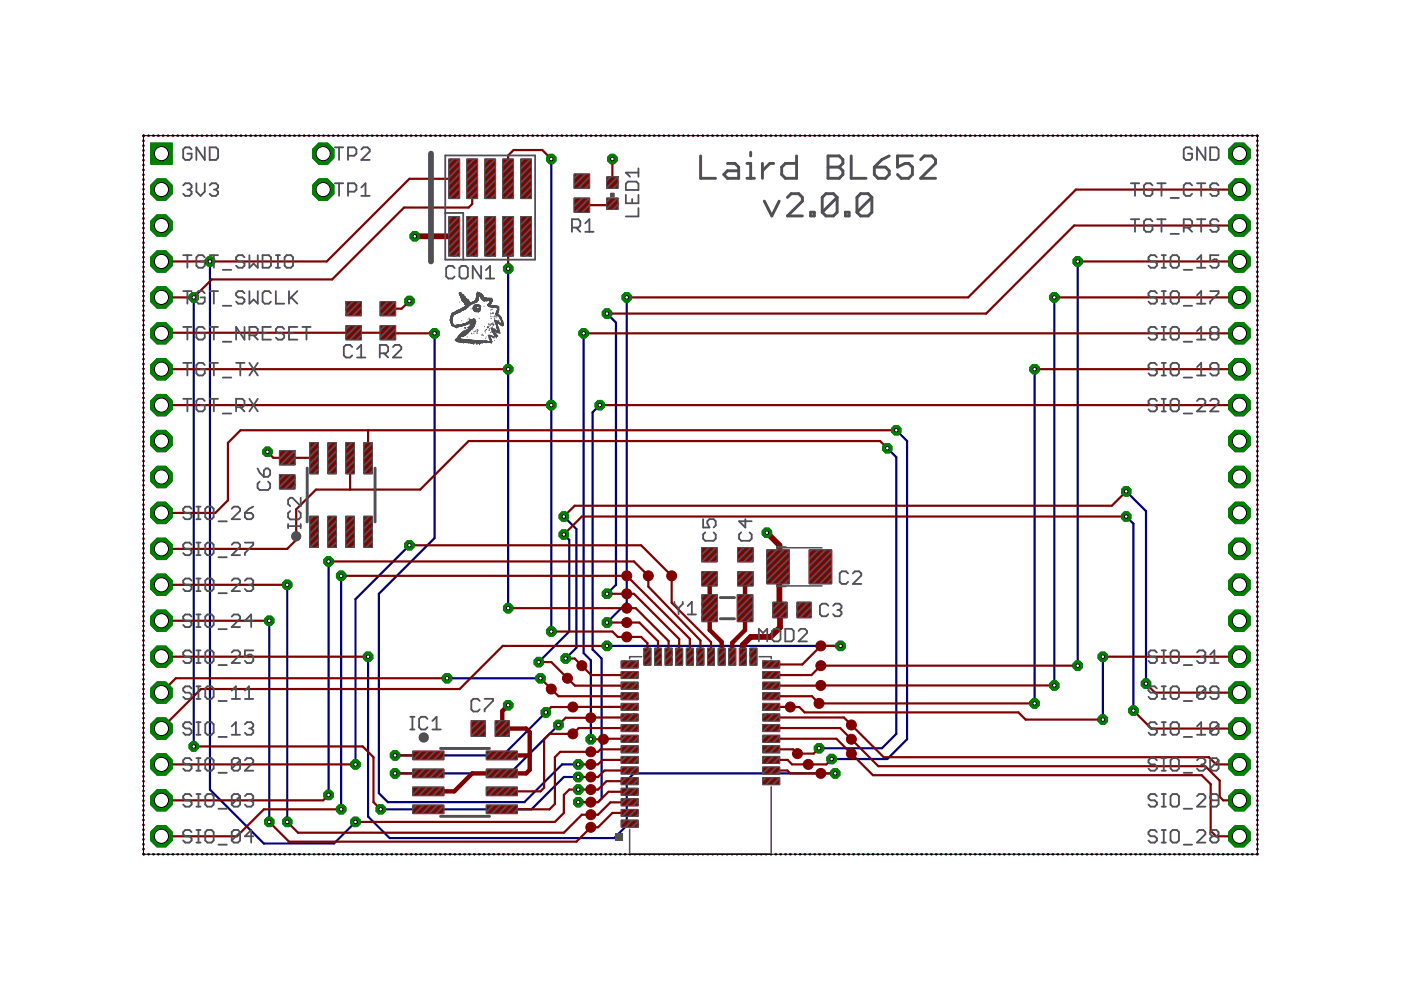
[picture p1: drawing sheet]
<svg xmlns="http://www.w3.org/2000/svg" width="297mm" height="210mm" viewBox="0 0 297 210" stroke-linecap="round" stroke-linejoin="round" font-family="sans-serif">
<g fill="none" stroke="#000080" stroke-width=".47">
<path d="M30.4 29.8v.1M30.4 30.8v.1M30.4 31.9v.1M30.4 32.9v.1M30.4 33.9v.1M30.4 34.9v.2M30.4 36v.1M30.4 37v.1M30.4 38v.1M30.4 39.1v.1M30.5 28.8l-.1 .1M31.5 28.8h.1"/>
<path d="M32.5 28.8h.1M33.5 28.8h.1M34.5 28.8h.1M35.6 28.8h.1M36.6 28.8h.1M37.6 28.8h.1M38.7 28.8h.1M39.7 28.8h.1M40.7 28.8h.2M41.8 28.8h.1M42.8 28.8h.1M43.8 28.8h.1"/>
<path d="M44.9 28.8h.1M45.9 28.8h.1M46.9 28.8h.1M47.9 28.8h.1M49 28.8h.1M50 28.8h.1M51 28.8h.2M52.1 28.8h.1M53.1 28.8h.1M54.1 28.8h.2M55.2 28.8h.1M56.2 28.8h.1"/>
<path d="M57.2 28.8h.1M58.3 28.8h.1M59.3 28.8h.1M60.3 28.8h.1M61.3 28.8h.2M62.4 28.8h.1M63.4 28.8h.1M64.4 28.8h.2M65.5 28.8h.1M66.5 28.8h.1M67.5 28.8h.1M68.6 28.8h.1"/>
<path d="M69.6 28.8h.1M70.6 28.8h.1M71.6 28.8h.2M72.7 28.8h.1M73.7 28.8h.1M74.7 28.8h.2M75.8 28.8h.1M76.8 28.8h.1M77.8 28.8h.2M78.9 28.8h.1M79.9 28.8h.1M80.9 28.8h.1"/>
<path d="M82 28.8h.1M83 28.8h.1M84 28.8h.1M85 28.8h.2M86.1 28.8h.1M87.1 28.8h.1M88.1 28.8h.2M89.2 28.8h.1M90.2 28.8h.1M91.2 28.8h.2M92.3 28.8h.1M93.3 28.8h.1"/>
<path d="M94.3 28.8h.1M95.4 28.8h.1M96.4 28.8h.1M97.4 28.8h.1M98.4 28.8h.2M99.5 28.8h.1M100.5 28.8h.1M101.5 28.8h.2M102.6 28.8h.1M103.6 28.8h.1M104.6 28.8h.2M105.7 28.8h.1"/>
<path d="M106.7 28.8h.1M107.7 28.8h.1M108.8 28.8h.1M109.8 28.8h.1M110.8 28.8h.1M111.8 28.8h.2M112.9 28.8h.1M113.9 28.8h.1M114.9 28.8h.2M116 28.8h.1M116.9 33.7v100.2M117 28.8h.1"/>
<path d="M118 28.8h.2M119.1 28.8h.1M120.1 28.8h.1M121.1 28.8h.1M122.2 28.8h.1M123.2 28.8h.1M124.2 28.8h.1M125.3 28.8h.1M126.3 28.8h.1M127.3 28.8h.1M128.4 28.8h.1M129.4 28.8h.1"/>
<path d="M130.4 28.8h.1M131.4 28.8h.2M132.5 28.8h.1M133.5 28.8h.1M134.5 28.8h.1M135.6 28.8h.1M136.6 28.8h.1M137.6 28.8h.1M138.7 28.8h.1M139.7 28.8h.1M140.7 28.8h.1M141.8 28.8h.1"/>
<path d="M142.8 28.8h.1M143.8 28.8h.1M144.8 28.8h.1M145.9 28.8h.1M146.9 28.8h.1M147.9 28.8h.1M149 28.8h.1M150 28.8h.1M151 28.8h.2M152.1 28.8h.1M153.1 28.8h.1M154.1 28.8h.1"/>
<path d="M155.2 28.8h.1M156.2 28.8h.1M157.2 28.8h.1M158.2 28.8h.1M159.3 28.8h.1M160.3 28.8h.1M161.3 28.8h.2M162.4 28.8h.1M163.4 28.8h.1M164.4 28.8h.1M165.5 28.8h.1M166.5 28.8h.1"/>
<path d="M167.5 28.8h.1M168.6 28.8h.1M169.6 28.8h.1M170.6 28.8h.1M171.6 28.8h.2M172.7 28.8h.1M173.7 28.8h.1M174.7 28.8h.2M175.8 28.8h.1M176.8 28.8h.1M177.8 28.8h.1M178.9 28.8h.1"/>
<path d="M179.9 28.8h.1M180.9 28.8h.1M181.9 28.8h.2M183 28.8h.1M184 28.8h.1M185 28.8h.2M186.1 28.8h.1M187.1 28.8h.1M188.1 28.8h.2M189.2 28.8h.1M190.2 28.8h.1M191.2 28.8h.1"/>
<path d="M192.3 28.8h.1M193.3 28.8h.1M194.3 28.8h.1M195.3 28.8h.2M196.4 28.8h.1M197.4 28.8h.1M198.4 28.8h.2M199.5 28.8h.1M200.5 28.8h.1M201.5 28.8h.2M202.6 28.8h.1M203.6 28.8h.1"/>
<path d="M204.6 28.8h.1M205.7 28.8h.1M206.7 28.8h.1M207.7 28.8h.1M208.7 28.8h.2M209.8 28.8h.1M210.8 28.8h.1M211.8 28.8h.2M212.9 28.8h.1M213.9 28.8h.1M214.9 28.8h.2M216 28.8h.1"/>
<path d="M217 28.8h.1M218 28.8h.1M219.1 28.8h.1M220.1 28.8h.1M221.1 28.8h.1M222.1 28.8h.2M223.2 28.8h.1M224.2 28.8h.1M225.2 28.8h.2M226.3 28.8h.1M227.3 28.8h.1M228.3 28.8h.2"/>
<path d="M229.4 28.8h.1M230.4 28.8h.1M231.4 28.8h.1M232.5 28.8h.1M233.5 28.8h.1M234.5 28.8h.1M235.5 28.8h.2M236.6 28.8h.1M237.6 28.8h.1M238.7 28.8h.1M239.7 28.8h.1M240.7 28.8h.1"/>
<path d="M241.7 28.8h.2M242.8 28.8h.1M243.8 28.8h.1M244.8 28.8h.1M245.9 28.8h.1M246.9 28.8h.1M247.9 28.8h.1M249 28.8h.1M250 28.8h.1M251 28.8h.1M252.1 28.8h.1M253.1 28.8h.1"/>
<path d="M254.1 28.8h.1M255.1 28.8h.1M256.2 28.8h.1M257.2 28.8h.1M258.2 28.8h.1M259.3 28.8h.1M260.3 28.8h.1M261.3 28.8h.2M262.4 28.8h.1M263.4 28.8h.1M264.4 28.8h.1M265.5 28.8h.1"/>
<path d="M266.5 28.8l.1 .1M266.6 29.8v.1M266.6 30.8v.1M266.6 31.9v.1M266.6 32.9v.1M266.6 33.9v.1M266.6 34.9v.2M266.6 36v.1M266.6 37v.1M266.6 38v.1M266.6 39.1v.1M30.4 40.1v.1"/>
<path d="M30.4 41.1v.1M30.4 42.1v.1M30.4 43.2v.1M30.4 44.2v.1M30.4 45.2v.1M30.4 46.2v.2M30.4 47.3v.1M30.4 48.3v.1M30.4 49.3v.1M30.4 50.4v.1M30.4 51.4v.1M30.4 52.4v.1"/>
<path d="M30.4 53.4v.2M30.4 54.5v.1M30.4 55.5v.1M30.4 56.5v.2M30.4 57.6v.1M30.4 58.6v.1M30.4 59.6v.1M44.5 55.4v112l11.4 11.4h14.9l4.6-4.5M107.7 57v71.9M228.5 55.4v85.7M266.6 40.1v.1M266.6 41.1v.1"/>
<path d="M266.6 42.1v.1M266.6 43.2v.1M266.6 44.2v.1M266.6 45.2v.1M266.6 46.2v.2M266.6 47.3v.1M266.6 48.3v.1M266.6 49.3v.1M266.6 50.4v.1M266.6 51.4v.1M266.6 52.4v.1M266.6 53.4v.2"/>
<path d="M266.6 54.5v.1M266.6 55.5v.1M266.6 56.5v.2M266.6 57.6v.1M266.6 58.6v.1M266.6 59.6v.1M30.4 60.7v.1M30.4 61.7v.1M30.4 62.7v.1M30.4 63.7v.2M30.4 64.8v.1M30.4 65.8v.1"/>
<path d="M30.4 66.8v.2M30.4 67.9v.1M30.4 68.9v.1M30.4 69.9v.1M30.4 71v.1M30.4 72v.1M30.4 73v.1M30.4 74v.1M30.4 75.1v.1M30.4 76.1v.1M30.4 77.1v.1M30.4 78.1v.2"/>
<path d="M30.4 79.2v.1M41.1 63.1v95.2M92.1 70.7v43.4l-11.8 11.8v42.3l1.9 1.9h29l8-8h3.4M123.7 70.7v67.8l1.6 1.5v16.7M128.7 66.5l1.9 1.9v55.6l-1.9 1.9M132.9 63.1v64.7l-4.2 4.2M219.4 78.3v70.8M223.5 63.1v82.2M266.6 60.7v.1M266.6 61.7v.1M266.6 62.7v.1M266.6 63.7v.2"/>
<path d="M266.6 64.8v.1M266.6 65.8v.1M266.6 66.8v.2M266.6 67.9v.1M266.6 68.9v.1M266.6 69.9v.1M266.6 71v.1M266.6 72v.1M266.6 73v.1M266.6 74v.1M266.6 75.1v.1M266.6 76.1v.1"/>
<path d="M266.6 77.1v.1M266.6 78.1v.2M266.6 79.2v.1M30.4 80.2v.1M30.4 81.2v.1M30.4 82.3v.1M30.4 83.3v.1M30.4 84.3v.1M30.4 85.3v.1M30.4 86.4v.1M30.4 87.4v.1M30.4 88.4v.1"/>
<path d="M30.4 89.5v.1M30.4 90.5v.1M30.4 91.5v.1M30.4 92.5v.2M30.4 93.6v.1M30.4 94.6v.1M30.4 95.6v.1M30.4 96.7v.1M30.4 97.7v.1M30.4 98.7v.1M30.4 99.7v.2M127.2 85.9l-1.6 1.5v50.3l2 1.9v29.7l-.8 .8h-4.2"/>
<path d="M188.1 95l1.9 1.9v58.7l-3 3h-13.3M190 91.2l2.3 2.3v63.2l-4.2 4.2h-11.8M266.6 80.2v.1M266.6 81.2v.1M266.6 82.3v.1M266.6 83.3v.1M266.6 84.3v.1M266.6 85.3v.1M266.6 86.4v.1M266.6 87.4v.1M266.6 88.4v.1M266.6 89.5v.1"/>
<path d="M266.6 90.5v.1M266.6 91.5v.1M266.6 92.5v.2M266.6 93.6v.1M266.6 94.6v.1M266.6 95.6v.1M266.6 96.7v.1M266.6 97.7v.1M266.6 98.7v.1M266.6 99.7v.2M30.4 100.8v.1M30.4 101.8v.1"/>
<path d="M30.4 102.8v.2M30.4 103.9v.1M30.4 104.9v.1M30.4 105.9v.1M30.4 107v.1M30.4 108v.1M30.4 109v.1M30.4 110v.2M30.4 111.1v.1M30.4 112.1v.1M30.4 113.1v.1M30.4 114.2v.1"/>
<path d="M30.4 115.2v.1M30.4 116.2v.1M30.4 117.2v.1M30.4 118.3v.1M30.4 119.3v.1M69.7 119v49.6M86.8 115.6l-11.4 11.4v35.1M119.5 113.3l1.2 1.2v19.4l-6.5 6.5M119.5 109.5l2.7 2.7v25.1l-2.3 2.3M238.8 109.5l1.5 1.5v39.7M238.8 104.2l4.2 4.2v36.5M266.6 100.8v.1"/>
<path d="M266.6 101.8v.1M266.6 102.8v.2M266.6 103.9v.1M266.6 104.9v.1M266.6 105.9v.1M266.6 107v.1M266.6 108v.1M266.6 109v.1M266.6 110v.2M266.6 111.1v.1M266.6 112.1v.1M266.6 113.1v.1"/>
<path d="M266.6 114.2v.1M266.6 115.2v.1M266.6 116.2v.1M266.6 117.2v.1M266.6 118.3v.1M266.6 119.3v.1M30.4 120.3v.1M30.4 121.3v.2M30.4 122.4v.1M30.4 123.4v.1M30.4 124.4v.1M30.4 125.5v.1"/>
<path d="M30.4 126.5v.1M30.4 127.5v.1M30.4 128.5v.2M30.4 129.6v.1M30.4 130.6v.1M30.4 131.6v.1M30.4 132.7v.1M30.4 133.7v.1M30.4 134.7v.1M30.4 135.7v.2M30.4 136.8v.1M30.4 137.8v.1"/>
<path d="M30.4 138.8v.2M30.4 139.9v.1M57.1 131.6v42.7M60.9 124v50.3M72.3 122.1v49.5M78 139.2v33.9l4.6 4.6h47.6l2.7-2.7v-9.5l1.5-1.5h42.7M128.7 136.9h49.5M233.8 139.2v13.4M266.6 120.3v.1M266.6 121.3v.2M266.6 122.4v.1M266.6 123.4v.1"/>
<path d="M266.6 124.4v.1M266.6 125.5v.1M266.6 126.5v.1M266.6 127.5v.1M266.6 128.5v.2M266.6 129.6v.1M266.6 130.6v.1M266.6 131.6v.1M266.6 132.7v.1M266.6 133.7v.1M266.6 134.7v.1M266.6 135.7v.2"/>
<path d="M266.6 136.8v.1M266.6 137.8v.1M266.6 138.8v.2M266.6 139.9v.1M30.4 140.9v.1M30.4 141.9v.1M30.4 143v.1M30.4 144v.1M30.4 145v.1M30.4 146v.2M30.4 147.1v.1M30.4 148.1v.1"/>
<path d="M30.4 149.1v.1M30.4 150.2v.1M30.4 151.2v.1M30.4 152.2v.1M30.4 153.2v.2M30.4 154.3v.1M30.4 155.3v.1M30.4 156.3v.1M30.4 157.4v.1M30.4 158.4v.1M30.4 159.4v.1M94.8 143.8h19.8"/>
<path d="M115.7 151l-9.1 9.2h-22.8M118.4 153.7l-10.3 10.3h-24.3M266.6 140.9v.1M266.6 141.9v.1M266.6 143v.1M266.6 144v.1M266.6 145v.1M266.6 146v.2M266.6 147.1v.1M266.6 148.1v.1M266.6 149.1v.1M266.6 150.2v.1"/>
<path d="M266.6 151.2v.1M266.6 152.2v.1M266.6 153.2v.2M266.6 154.3v.1M266.6 155.3v.1M266.6 156.3v.1M266.6 157.4v.1M266.6 158.4v.1M266.6 159.4v.1M30.4 160.4v.1M30.4 161.5v.1M30.4 162.5v.1"/>
<path d="M30.4 163.5v.1M30.4 164.5v.2M30.4 165.6v.1M30.4 166.6v.1M30.4 167.6v.1M30.4 168.7v.1M30.4 169.7v.1M30.4 170.7v.1M30.4 171.7v.2M30.4 172.8v.1M30.4 173.8v.1M30.4 174.8v.2"/>
<path d="M30.4 175.9v.1M30.4 176.9v.1M30.4 177.9v.1M30.4 179v.1M30.4 180v.1M122.6 164.7h-3.1l-6.8 6.9h-32M266.6 160.4v.1M266.6 161.5v.1M266.6 162.5v.1M266.6 163.5v.1M266.6 164.5v.2M266.6 165.6v.1"/>
<path d="M266.6 166.6v.1M266.6 167.6v.1M266.6 168.7v.1M266.6 169.7v.1M266.6 170.7v.1M266.6 171.7v.2M266.6 172.8v.1M266.6 173.8v.1M266.6 174.8v.2M266.6 175.9v.1M266.6 176.9v.1M266.6 177.9v.1"/>
<path d="M266.6 179v.1M266.6 180v.1M30.4 181l.1 .1M31.5 181.1h.1M32.5 181.1h.1M33.5 181.1h.1M34.5 181.1h.1M35.6 181.1h.1M36.6 181.1h.1M37.6 181.1h.1M38.7 181.1h.1M39.7 181.1h.1"/>
<path d="M40.7 181.1h.2M41.8 181.1h.1M42.8 181.1h.1M43.8 181.1h.1M44.9 181.1h.1M45.9 181.1h.1M46.9 181.1h.1M47.9 181.1h.1M49 181.1h.1M50 181.1h.1M51 181.1h.2M52.1 181.1h.1"/>
<path d="M53.1 181.1h.1M54.1 181.1h.2M55.2 181.1h.1M56.2 181.1h.1M57.2 181.1h.1M58.3 181.1h.1M59.3 181.1h.1M60.3 181.1h.1M61.3 181.1h.2M62.4 181.1h.1M63.4 181.1h.1M64.4 181.1h.2"/>
<path d="M65.5 181.1h.1M66.5 181.1h.1M67.5 181.1h.1M68.6 181.1h.1M69.6 181.1h.1M70.6 181.1h.1M71.6 181.1h.2M72.7 181.1h.1M73.7 181.1h.1M74.7 181.1h.2M75.8 181.1h.1M76.8 181.1h.1"/>
<path d="M77.8 181.1h.2M78.9 181.1h.1M79.9 181.1h.1M80.9 181.1h.1M82 181.1h.1M83 181.1h.1M84 181.1h.1M85 181.1h.2M86.1 181.1h.1M87.1 181.1h.1M88.1 181.1h.2M89.2 181.1h.1"/>
<path d="M90.2 181.1h.1M91.2 181.1h.2M92.3 181.1h.1M93.3 181.1h.1M94.3 181.1h.1M95.4 181.1h.1M96.4 181.1h.1M97.4 181.1h.1M98.4 181.1h.2M99.5 181.1h.1M100.5 181.1h.1M101.5 181.1h.2"/>
<path d="M102.6 181.1h.1M103.6 181.1h.1M104.6 181.1h.2M105.7 181.1h.1M106.7 181.1h.1M107.7 181.1h.1M108.8 181.1h.1M109.8 181.1h.1M110.8 181.1h.1M111.8 181.1h.2M112.9 181.1h.1M113.9 181.1h.1"/>
<path d="M114.9 181.1h.2M116 181.1h.1M117 181.1h.1M118 181.1h.2M119.1 181.1h.1M120.1 181.1h.1M121.1 181.1h.1M122.2 181.1h.1M123.2 181.1h.1M124.2 181.1h.1M125.3 181.1h.1M126.3 181.1h.1"/>
<path d="M127.3 181.1h.1M128.4 181.1h.1M129.4 181.1h.1M130.4 181.1h.1M131.4 181.1h.2M132.5 181.1h.1M133.5 181.1h.1M134.5 181.1h.1M135.6 181.1h.1M136.6 181.1h.1M137.6 181.1h.1M138.7 181.1h.1"/>
<path d="M139.7 181.1h.1M140.7 181.1h.1M141.8 181.1h.1M142.8 181.1h.1M143.8 181.1h.1M144.8 181.1h.1M145.9 181.1h.1M146.9 181.1h.1M147.9 181.1h.1M149 181.1h.1M150 181.1h.1M151 181.1h.2"/>
<path d="M152.1 181.1h.1M153.1 181.1h.1M154.1 181.1h.1M155.2 181.1h.1M156.2 181.1h.1M157.2 181.1h.1M158.2 181.1h.1M159.3 181.1h.1M160.3 181.1h.1M161.3 181.1h.2M162.4 181.1h.1M163.4 181.1h.1"/>
<path d="M164.4 181.1h.1M165.5 181.1h.1M166.5 181.1h.1M167.5 181.1h.1M168.6 181.1h.1M169.6 181.1h.1M170.6 181.1h.1M171.6 181.1h.2M172.7 181.1h.1M173.7 181.1h.1M174.7 181.1h.2M175.8 181.1h.1"/>
<path d="M176.8 181.1h.1M177.8 181.1h.1M178.9 181.1h.1M179.9 181.1h.1M180.9 181.1h.1M181.9 181.1h.2M183 181.1h.1M184 181.1h.1M185 181.1h.2M186.1 181.1h.1M187.1 181.1h.1M188.1 181.1h.2"/>
<path d="M189.2 181.1h.1M190.2 181.1h.1M191.2 181.1h.1M192.3 181.1h.1M193.3 181.1h.1M194.3 181.1h.1M195.3 181.1h.2M196.4 181.1h.1M197.4 181.1h.1M198.4 181.1h.2M199.5 181.1h.1M200.5 181.1h.1"/>
<path d="M201.5 181.1h.2M202.6 181.1h.1M203.6 181.1h.1M204.6 181.1h.1M205.7 181.1h.1M206.7 181.1h.1M207.7 181.1h.1M208.7 181.1h.2M209.8 181.1h.1M210.8 181.1h.1M211.8 181.1h.2M212.9 181.1h.1"/>
<path d="M213.9 181.1h.1M214.9 181.1h.2M216 181.1h.1M217 181.1h.1M218 181.1h.1M219.1 181.1h.1M220.1 181.1h.1M221.1 181.1h.1M222.1 181.1h.2M223.2 181.1h.1M224.2 181.1h.1M225.2 181.1h.2"/>
<path d="M226.3 181.1h.1M227.3 181.1h.1M228.3 181.1h.2M229.4 181.1h.1M230.4 181.1h.1M231.4 181.1h.1M232.5 181.1h.1M233.5 181.1h.1M234.5 181.1h.1M235.5 181.1h.2M236.6 181.1h.1M237.6 181.1h.1"/>
<path d="M238.7 181.1h.1M239.7 181.1h.1M240.7 181.1h.1M241.7 181.1h.2M242.8 181.1h.1M243.8 181.1h.1M244.8 181.1h.1M245.9 181.1h.1M246.9 181.1h.1M247.9 181.1h.1M249 181.1h.1M250 181.1h.1"/>
<path d="M251 181.1h.1M252.1 181.1h.1M253.1 181.1h.1M254.1 181.1h.1M255.1 181.1h.1M256.2 181.1h.1M257.2 181.1h.1M258.2 181.1h.1M259.3 181.1h.1M260.3 181.1h.1M261.3 181.1h.2M262.4 181.1h.1"/>
<path d="M263.4 181.1h.1M264.4 181.1h.1M265.5 181.1h.1M266.6 181l-.1 .1"/>
</g>
<path d="M32 30.3h4.5v4.5h-4.5z" fill="#008000" stroke="#008000" stroke-width=".21"/>
<circle cx="34.2" cy="32.6" r="1.5" fill="#fff" stroke="#000" stroke-width=".21"/>
<circle cx="34.2" cy="40.2" r="2.45" fill="#008000" stroke="#008000" stroke-width=".21"/>
<circle cx="34.2" cy="40.2" r="1.5" fill="#fff" stroke="#000" stroke-width=".21"/>
<circle cx="34.2" cy="47.8" r="2.45" fill="#008000" stroke="#008000" stroke-width=".21"/>
<circle cx="34.2" cy="47.8" r="1.5" fill="#fff" stroke="#000" stroke-width=".21"/>
<circle cx="34.2" cy="55.4" r="2.45" fill="#008000" stroke="#008000" stroke-width=".21"/>
<circle cx="34.2" cy="55.4" r="1.5" fill="#fff" stroke="#000" stroke-width=".21"/>
<circle cx="34.2" cy="63.1" r="2.45" fill="#008000" stroke="#008000" stroke-width=".21"/>
<circle cx="34.2" cy="63.1" r="1.5" fill="#fff" stroke="#000" stroke-width=".21"/>
<circle cx="34.2" cy="70.7" r="2.45" fill="#008000" stroke="#008000" stroke-width=".21"/>
<circle cx="34.2" cy="70.7" r="1.5" fill="#fff" stroke="#000" stroke-width=".21"/>
<circle cx="34.2" cy="78.3" r="2.45" fill="#008000" stroke="#008000" stroke-width=".21"/>
<circle cx="34.2" cy="78.3" r="1.5" fill="#fff" stroke="#000" stroke-width=".21"/>
<circle cx="34.2" cy="85.9" r="2.45" fill="#008000" stroke="#008000" stroke-width=".21"/>
<circle cx="34.2" cy="85.9" r="1.5" fill="#fff" stroke="#000" stroke-width=".21"/>
<circle cx="34.2" cy="93.5" r="2.45" fill="#008000" stroke="#008000" stroke-width=".21"/>
<circle cx="34.2" cy="93.5" r="1.5" fill="#fff" stroke="#000" stroke-width=".21"/>
<circle cx="34.2" cy="101.1" r="2.45" fill="#008000" stroke="#008000" stroke-width=".21"/>
<circle cx="34.2" cy="101.1" r="1.5" fill="#fff" stroke="#000" stroke-width=".21"/>
<circle cx="34.2" cy="108.8" r="2.45" fill="#008000" stroke="#008000" stroke-width=".21"/>
<circle cx="34.2" cy="108.8" r="1.5" fill="#fff" stroke="#000" stroke-width=".21"/>
<circle cx="34.2" cy="116.4" r="2.45" fill="#008000" stroke="#008000" stroke-width=".21"/>
<circle cx="34.2" cy="116.4" r="1.5" fill="#fff" stroke="#000" stroke-width=".21"/>
<circle cx="34.2" cy="124" r="2.45" fill="#008000" stroke="#008000" stroke-width=".21"/>
<circle cx="34.2" cy="124" r="1.5" fill="#fff" stroke="#000" stroke-width=".21"/>
<circle cx="34.2" cy="131.6" r="2.45" fill="#008000" stroke="#008000" stroke-width=".21"/>
<circle cx="34.2" cy="131.6" r="1.5" fill="#fff" stroke="#000" stroke-width=".21"/>
<circle cx="34.2" cy="139.2" r="2.45" fill="#008000" stroke="#008000" stroke-width=".21"/>
<circle cx="34.2" cy="139.2" r="1.5" fill="#fff" stroke="#000" stroke-width=".21"/>
<circle cx="34.2" cy="146.9" r="2.45" fill="#008000" stroke="#008000" stroke-width=".21"/>
<circle cx="34.2" cy="146.9" r="1.5" fill="#fff" stroke="#000" stroke-width=".21"/>
<circle cx="34.2" cy="154.5" r="2.45" fill="#008000" stroke="#008000" stroke-width=".21"/>
<circle cx="34.2" cy="154.5" r="1.5" fill="#fff" stroke="#000" stroke-width=".21"/>
<circle cx="34.2" cy="162.1" r="2.45" fill="#008000" stroke="#008000" stroke-width=".21"/>
<circle cx="34.2" cy="162.1" r="1.5" fill="#fff" stroke="#000" stroke-width=".21"/>
<circle cx="34.2" cy="169.7" r="2.45" fill="#008000" stroke="#008000" stroke-width=".21"/>
<circle cx="34.2" cy="169.7" r="1.5" fill="#fff" stroke="#000" stroke-width=".21"/>
<circle cx="34.2" cy="177.3" r="2.45" fill="#008000" stroke="#008000" stroke-width=".21"/>
<circle cx="34.2" cy="177.3" r="1.5" fill="#fff" stroke="#000" stroke-width=".21"/>
<circle cx="262.8" cy="177.3" r="2.45" fill="#008000" stroke="#008000" stroke-width=".21"/>
<circle cx="262.8" cy="177.3" r="1.5" fill="#fff" stroke="#000" stroke-width=".21"/>
<circle cx="262.8" cy="169.7" r="2.45" fill="#008000" stroke="#008000" stroke-width=".21"/>
<circle cx="262.8" cy="169.7" r="1.5" fill="#fff" stroke="#000" stroke-width=".21"/>
<circle cx="262.8" cy="162.1" r="2.45" fill="#008000" stroke="#008000" stroke-width=".21"/>
<circle cx="262.8" cy="162.1" r="1.5" fill="#fff" stroke="#000" stroke-width=".21"/>
<circle cx="262.8" cy="154.5" r="2.45" fill="#008000" stroke="#008000" stroke-width=".21"/>
<circle cx="262.8" cy="154.5" r="1.5" fill="#fff" stroke="#000" stroke-width=".21"/>
<circle cx="262.8" cy="146.9" r="2.45" fill="#008000" stroke="#008000" stroke-width=".21"/>
<circle cx="262.8" cy="146.9" r="1.5" fill="#fff" stroke="#000" stroke-width=".21"/>
<circle cx="262.8" cy="139.2" r="2.45" fill="#008000" stroke="#008000" stroke-width=".21"/>
<circle cx="262.8" cy="139.2" r="1.5" fill="#fff" stroke="#000" stroke-width=".21"/>
<circle cx="262.8" cy="131.6" r="2.45" fill="#008000" stroke="#008000" stroke-width=".21"/>
<circle cx="262.8" cy="131.6" r="1.5" fill="#fff" stroke="#000" stroke-width=".21"/>
<circle cx="262.8" cy="124" r="2.45" fill="#008000" stroke="#008000" stroke-width=".21"/>
<circle cx="262.8" cy="124" r="1.5" fill="#fff" stroke="#000" stroke-width=".21"/>
<circle cx="262.8" cy="116.4" r="2.45" fill="#008000" stroke="#008000" stroke-width=".21"/>
<circle cx="262.8" cy="116.4" r="1.5" fill="#fff" stroke="#000" stroke-width=".21"/>
<circle cx="262.8" cy="108.8" r="2.45" fill="#008000" stroke="#008000" stroke-width=".21"/>
<circle cx="262.8" cy="108.8" r="1.5" fill="#fff" stroke="#000" stroke-width=".21"/>
<circle cx="262.8" cy="101.1" r="2.45" fill="#008000" stroke="#008000" stroke-width=".21"/>
<circle cx="262.8" cy="101.1" r="1.5" fill="#fff" stroke="#000" stroke-width=".21"/>
<circle cx="262.8" cy="93.5" r="2.45" fill="#008000" stroke="#008000" stroke-width=".21"/>
<circle cx="262.8" cy="93.5" r="1.5" fill="#fff" stroke="#000" stroke-width=".21"/>
<circle cx="262.8" cy="85.9" r="2.45" fill="#008000" stroke="#008000" stroke-width=".21"/>
<circle cx="262.8" cy="85.9" r="1.5" fill="#fff" stroke="#000" stroke-width=".21"/>
<circle cx="262.8" cy="78.3" r="2.45" fill="#008000" stroke="#008000" stroke-width=".21"/>
<circle cx="262.8" cy="78.3" r="1.5" fill="#fff" stroke="#000" stroke-width=".21"/>
<circle cx="262.8" cy="70.7" r="2.45" fill="#008000" stroke="#008000" stroke-width=".21"/>
<circle cx="262.8" cy="70.7" r="1.5" fill="#fff" stroke="#000" stroke-width=".21"/>
<circle cx="262.8" cy="63.1" r="2.45" fill="#008000" stroke="#008000" stroke-width=".21"/>
<circle cx="262.8" cy="63.1" r="1.5" fill="#fff" stroke="#000" stroke-width=".21"/>
<circle cx="262.8" cy="55.4" r="2.45" fill="#008000" stroke="#008000" stroke-width=".21"/>
<circle cx="262.8" cy="55.4" r="1.5" fill="#fff" stroke="#000" stroke-width=".21"/>
<circle cx="262.8" cy="47.8" r="2.45" fill="#008000" stroke="#008000" stroke-width=".21"/>
<circle cx="262.8" cy="47.8" r="1.5" fill="#fff" stroke="#000" stroke-width=".21"/>
<circle cx="262.8" cy="40.2" r="2.45" fill="#008000" stroke="#008000" stroke-width=".21"/>
<circle cx="262.8" cy="40.2" r="1.5" fill="#fff" stroke="#000" stroke-width=".21"/>
<circle cx="262.8" cy="32.6" r="2.45" fill="#008000" stroke="#008000" stroke-width=".21"/>
<circle cx="262.8" cy="32.6" r="1.5" fill="#fff" stroke="#000" stroke-width=".21"/>
<circle cx="68.5" cy="40.2" r="2.45" fill="#008000" stroke="#008000" stroke-width=".21"/>
<circle cx="68.5" cy="40.2" r="1.5" fill="#fff" stroke="#000" stroke-width=".21"/>
<circle cx="68.5" cy="32.6" r="2.45" fill="#008000" stroke="#008000" stroke-width=".21"/>
<circle cx="68.5" cy="32.6" r="1.5" fill="#fff" stroke="#000" stroke-width=".21"/>
<circle cx="162.6" cy="112.9" r="1.07" fill="#008000" stroke="#008000" stroke-width=".21"/>
<circle cx="162.6" cy="112.9" r=".38" fill="#fff" stroke="#000" stroke-width=".21"/>
<circle cx="107.7" cy="149.5" r="1.07" fill="#008000" stroke="#008000" stroke-width=".21"/>
<circle cx="107.7" cy="149.5" r=".38" fill="#fff" stroke="#000" stroke-width=".21"/>
<circle cx="129.8" cy="33.7" r="1.07" fill="#008000" stroke="#008000" stroke-width=".21"/>
<circle cx="129.8" cy="33.7" r=".38" fill="#fff" stroke="#000" stroke-width=".21"/>
<circle cx="86.8" cy="63.8" r="1.07" fill="#008000" stroke="#008000" stroke-width=".21"/>
<circle cx="86.8" cy="63.8" r=".38" fill="#fff" stroke="#000" stroke-width=".21"/>
<circle cx="56.7" cy="95.8" r="1.07" fill="#008000" stroke="#008000" stroke-width=".21"/>
<circle cx="56.7" cy="95.8" r=".38" fill="#fff" stroke="#000" stroke-width=".21"/>
<circle cx="87.9" cy="50.1" r="1.07" fill="#008000" stroke="#008000" stroke-width=".21"/>
<circle cx="87.9" cy="50.1" r=".38" fill="#fff" stroke="#000" stroke-width=".21"/>
<circle cx="122.6" cy="167.4" r="1.07" fill="#008000" stroke="#008000" stroke-width=".21"/>
<circle cx="122.6" cy="167.4" r=".38" fill="#fff" stroke="#000" stroke-width=".21"/>
<circle cx="44.5" cy="55.4" r="1.07" fill="#008000" stroke="#008000" stroke-width=".21"/>
<circle cx="44.5" cy="55.4" r=".38" fill="#fff" stroke="#000" stroke-width=".21"/>
<circle cx="75.4" cy="174.3" r="1.07" fill="#008000" stroke="#008000" stroke-width=".21"/>
<circle cx="75.4" cy="174.3" r=".38" fill="#fff" stroke="#000" stroke-width=".21"/>
<circle cx="122.6" cy="164.7" r="1.07" fill="#008000" stroke="#008000" stroke-width=".21"/>
<circle cx="122.6" cy="164.7" r=".38" fill="#fff" stroke="#000" stroke-width=".21"/>
<circle cx="41.1" cy="63.1" r="1.07" fill="#008000" stroke="#008000" stroke-width=".21"/>
<circle cx="41.1" cy="63.1" r=".38" fill="#fff" stroke="#000" stroke-width=".21"/>
<circle cx="41.1" cy="158.3" r="1.07" fill="#008000" stroke="#008000" stroke-width=".21"/>
<circle cx="41.1" cy="158.3" r=".38" fill="#fff" stroke="#000" stroke-width=".21"/>
<circle cx="80.7" cy="171.6" r="1.07" fill="#008000" stroke="#008000" stroke-width=".21"/>
<circle cx="80.7" cy="171.6" r=".38" fill="#fff" stroke="#000" stroke-width=".21"/>
<circle cx="107.7" cy="57" r="1.07" fill="#008000" stroke="#008000" stroke-width=".21"/>
<circle cx="107.7" cy="57" r=".38" fill="#fff" stroke="#000" stroke-width=".21"/>
<circle cx="107.7" cy="128.9" r="1.07" fill="#008000" stroke="#008000" stroke-width=".21"/>
<circle cx="107.7" cy="128.9" r=".38" fill="#fff" stroke="#000" stroke-width=".21"/>
<circle cx="107.7" cy="78.3" r="1.07" fill="#008000" stroke="#008000" stroke-width=".21"/>
<circle cx="107.7" cy="78.3" r=".38" fill="#fff" stroke="#000" stroke-width=".21"/>
<circle cx="116.9" cy="133.9" r="1.07" fill="#008000" stroke="#008000" stroke-width=".21"/>
<circle cx="116.9" cy="133.9" r=".38" fill="#fff" stroke="#000" stroke-width=".21"/>
<circle cx="116.9" cy="33.7" r="1.07" fill="#008000" stroke="#008000" stroke-width=".21"/>
<circle cx="116.9" cy="33.7" r=".38" fill="#fff" stroke="#000" stroke-width=".21"/>
<circle cx="116.9" cy="85.9" r="1.07" fill="#008000" stroke="#008000" stroke-width=".21"/>
<circle cx="116.9" cy="85.9" r=".38" fill="#fff" stroke="#000" stroke-width=".21"/>
<circle cx="128.7" cy="132" r="1.07" fill="#008000" stroke="#008000" stroke-width=".21"/>
<circle cx="128.7" cy="132" r=".38" fill="#fff" stroke="#000" stroke-width=".21"/>
<circle cx="132.9" cy="63.1" r="1.07" fill="#008000" stroke="#008000" stroke-width=".21"/>
<circle cx="132.9" cy="63.1" r=".38" fill="#fff" stroke="#000" stroke-width=".21"/>
<circle cx="128.7" cy="125.9" r="1.07" fill="#008000" stroke="#008000" stroke-width=".21"/>
<circle cx="128.7" cy="125.9" r=".38" fill="#fff" stroke="#000" stroke-width=".21"/>
<circle cx="128.7" cy="66.5" r="1.07" fill="#008000" stroke="#008000" stroke-width=".21"/>
<circle cx="128.7" cy="66.5" r=".38" fill="#fff" stroke="#000" stroke-width=".21"/>
<circle cx="176.3" cy="160.9" r="1.07" fill="#008000" stroke="#008000" stroke-width=".21"/>
<circle cx="176.3" cy="160.9" r=".38" fill="#fff" stroke="#000" stroke-width=".21"/>
<circle cx="190" cy="91.2" r="1.07" fill="#008000" stroke="#008000" stroke-width=".21"/>
<circle cx="190" cy="91.2" r=".38" fill="#fff" stroke="#000" stroke-width=".21"/>
<circle cx="188.1" cy="95" r="1.07" fill="#008000" stroke="#008000" stroke-width=".21"/>
<circle cx="188.1" cy="95" r=".38" fill="#fff" stroke="#000" stroke-width=".21"/>
<circle cx="173.7" cy="158.6" r="1.07" fill="#008000" stroke="#008000" stroke-width=".21"/>
<circle cx="173.7" cy="158.6" r=".38" fill="#fff" stroke="#000" stroke-width=".21"/>
<circle cx="60.9" cy="174.3" r="1.07" fill="#008000" stroke="#008000" stroke-width=".21"/>
<circle cx="60.9" cy="174.3" r=".38" fill="#fff" stroke="#000" stroke-width=".21"/>
<circle cx="60.9" cy="124" r="1.07" fill="#008000" stroke="#008000" stroke-width=".21"/>
<circle cx="60.9" cy="124" r=".38" fill="#fff" stroke="#000" stroke-width=".21"/>
<circle cx="57.1" cy="174.3" r="1.07" fill="#008000" stroke="#008000" stroke-width=".21"/>
<circle cx="57.1" cy="174.3" r=".38" fill="#fff" stroke="#000" stroke-width=".21"/>
<circle cx="57.1" cy="131.6" r="1.07" fill="#008000" stroke="#008000" stroke-width=".21"/>
<circle cx="57.1" cy="131.6" r=".38" fill="#fff" stroke="#000" stroke-width=".21"/>
<circle cx="78" cy="139.2" r="1.07" fill="#008000" stroke="#008000" stroke-width=".21"/>
<circle cx="78" cy="139.2" r=".38" fill="#fff" stroke="#000" stroke-width=".21"/>
<circle cx="177.1" cy="164" r="1.07" fill="#008000" stroke="#008000" stroke-width=".21"/>
<circle cx="177.1" cy="164" r=".38" fill="#fff" stroke="#000" stroke-width=".21"/>
<circle cx="94.8" cy="143.8" r="1.07" fill="#008000" stroke="#008000" stroke-width=".21"/>
<circle cx="94.8" cy="143.8" r=".38" fill="#fff" stroke="#000" stroke-width=".21"/>
<circle cx="114.6" cy="143.8" r="1.07" fill="#008000" stroke="#008000" stroke-width=".21"/>
<circle cx="114.6" cy="143.8" r=".38" fill="#fff" stroke="#000" stroke-width=".21"/>
<circle cx="128.7" cy="136.9" r="1.07" fill="#008000" stroke="#008000" stroke-width=".21"/>
<circle cx="128.7" cy="136.9" r=".38" fill="#fff" stroke="#000" stroke-width=".21"/>
<circle cx="178.2" cy="136.9" r="1.07" fill="#008000" stroke="#008000" stroke-width=".21"/>
<circle cx="178.2" cy="136.9" r=".38" fill="#fff" stroke="#000" stroke-width=".21"/>
<circle cx="75.4" cy="162.1" r="1.07" fill="#008000" stroke="#008000" stroke-width=".21"/>
<circle cx="75.4" cy="162.1" r=".38" fill="#fff" stroke="#000" stroke-width=".21"/>
<circle cx="86.8" cy="115.6" r="1.07" fill="#008000" stroke="#008000" stroke-width=".21"/>
<circle cx="86.8" cy="115.6" r=".38" fill="#fff" stroke="#000" stroke-width=".21"/>
<circle cx="69.7" cy="168.6" r="1.07" fill="#008000" stroke="#008000" stroke-width=".21"/>
<circle cx="69.7" cy="168.6" r=".38" fill="#fff" stroke="#000" stroke-width=".21"/>
<circle cx="69.7" cy="119" r="1.07" fill="#008000" stroke="#008000" stroke-width=".21"/>
<circle cx="69.7" cy="119" r=".38" fill="#fff" stroke="#000" stroke-width=".21"/>
<circle cx="72.3" cy="171.6" r="1.07" fill="#008000" stroke="#008000" stroke-width=".21"/>
<circle cx="72.3" cy="171.6" r=".38" fill="#fff" stroke="#000" stroke-width=".21"/>
<circle cx="72.3" cy="122.1" r="1.07" fill="#008000" stroke="#008000" stroke-width=".21"/>
<circle cx="72.3" cy="122.1" r=".38" fill="#fff" stroke="#000" stroke-width=".21"/>
<circle cx="114.2" cy="140.4" r="1.07" fill="#008000" stroke="#008000" stroke-width=".21"/>
<circle cx="114.2" cy="140.4" r=".38" fill="#fff" stroke="#000" stroke-width=".21"/>
<circle cx="119.5" cy="113.3" r="1.07" fill="#008000" stroke="#008000" stroke-width=".21"/>
<circle cx="119.5" cy="113.3" r=".38" fill="#fff" stroke="#000" stroke-width=".21"/>
<circle cx="240.3" cy="150.7" r="1.07" fill="#008000" stroke="#008000" stroke-width=".21"/>
<circle cx="240.3" cy="150.7" r=".38" fill="#fff" stroke="#000" stroke-width=".21"/>
<circle cx="238.8" cy="109.5" r="1.07" fill="#008000" stroke="#008000" stroke-width=".21"/>
<circle cx="238.8" cy="109.5" r=".38" fill="#fff" stroke="#000" stroke-width=".21"/>
<circle cx="119.9" cy="139.6" r="1.07" fill="#008000" stroke="#008000" stroke-width=".21"/>
<circle cx="119.9" cy="139.6" r=".38" fill="#fff" stroke="#000" stroke-width=".21"/>
<circle cx="119.5" cy="109.5" r="1.07" fill="#008000" stroke="#008000" stroke-width=".21"/>
<circle cx="119.5" cy="109.5" r=".38" fill="#fff" stroke="#000" stroke-width=".21"/>
<circle cx="243" cy="144.9" r="1.07" fill="#008000" stroke="#008000" stroke-width=".21"/>
<circle cx="243" cy="144.9" r=".38" fill="#fff" stroke="#000" stroke-width=".21"/>
<circle cx="238.8" cy="104.2" r="1.07" fill="#008000" stroke="#008000" stroke-width=".21"/>
<circle cx="238.8" cy="104.2" r=".38" fill="#fff" stroke="#000" stroke-width=".21"/>
<circle cx="122.6" cy="170.1" r="1.07" fill="#008000" stroke="#008000" stroke-width=".21"/>
<circle cx="122.6" cy="170.1" r=".38" fill="#fff" stroke="#000" stroke-width=".21"/>
<circle cx="127.2" cy="85.9" r="1.07" fill="#008000" stroke="#008000" stroke-width=".21"/>
<circle cx="127.2" cy="85.9" r=".38" fill="#fff" stroke="#000" stroke-width=".21"/>
<circle cx="219.4" cy="149.1" r="1.07" fill="#008000" stroke="#008000" stroke-width=".21"/>
<circle cx="219.4" cy="149.1" r=".38" fill="#fff" stroke="#000" stroke-width=".21"/>
<circle cx="219.4" cy="78.3" r="1.07" fill="#008000" stroke="#008000" stroke-width=".21"/>
<circle cx="219.4" cy="78.3" r=".38" fill="#fff" stroke="#000" stroke-width=".21"/>
<circle cx="125.3" cy="156.7" r="1.07" fill="#008000" stroke="#008000" stroke-width=".21"/>
<circle cx="125.3" cy="156.7" r=".38" fill="#fff" stroke="#000" stroke-width=".21"/>
<circle cx="123.7" cy="70.7" r="1.07" fill="#008000" stroke="#008000" stroke-width=".21"/>
<circle cx="123.7" cy="70.7" r=".38" fill="#fff" stroke="#000" stroke-width=".21"/>
<circle cx="223.5" cy="145.3" r="1.07" fill="#008000" stroke="#008000" stroke-width=".21"/>
<circle cx="223.5" cy="145.3" r=".38" fill="#fff" stroke="#000" stroke-width=".21"/>
<circle cx="223.5" cy="63.1" r="1.07" fill="#008000" stroke="#008000" stroke-width=".21"/>
<circle cx="223.5" cy="63.1" r=".38" fill="#fff" stroke="#000" stroke-width=".21"/>
<circle cx="228.5" cy="141.1" r="1.07" fill="#008000" stroke="#008000" stroke-width=".21"/>
<circle cx="228.5" cy="141.1" r=".38" fill="#fff" stroke="#000" stroke-width=".21"/>
<circle cx="228.5" cy="55.4" r="1.07" fill="#008000" stroke="#008000" stroke-width=".21"/>
<circle cx="228.5" cy="55.4" r=".38" fill="#fff" stroke="#000" stroke-width=".21"/>
<circle cx="122.6" cy="162.1" r="1.07" fill="#008000" stroke="#008000" stroke-width=".21"/>
<circle cx="122.6" cy="162.1" r=".38" fill="#fff" stroke="#000" stroke-width=".21"/>
<circle cx="92.1" cy="70.7" r="1.07" fill="#008000" stroke="#008000" stroke-width=".21"/>
<circle cx="92.1" cy="70.7" r=".38" fill="#fff" stroke="#000" stroke-width=".21"/>
<circle cx="233.8" cy="152.6" r="1.07" fill="#008000" stroke="#008000" stroke-width=".21"/>
<circle cx="233.8" cy="152.6" r=".38" fill="#fff" stroke="#000" stroke-width=".21"/>
<circle cx="233.8" cy="139.2" r="1.07" fill="#008000" stroke="#008000" stroke-width=".21"/>
<circle cx="233.8" cy="139.2" r=".38" fill="#fff" stroke="#000" stroke-width=".21"/>
<circle cx="115.7" cy="151" r="1.07" fill="#008000" stroke="#008000" stroke-width=".21"/>
<circle cx="115.7" cy="151" r=".38" fill="#fff" stroke="#000" stroke-width=".21"/>
<circle cx="83.8" cy="160.2" r="1.07" fill="#008000" stroke="#008000" stroke-width=".21"/>
<circle cx="83.8" cy="160.2" r=".38" fill="#fff" stroke="#000" stroke-width=".21"/>
<circle cx="118.4" cy="153.7" r="1.07" fill="#008000" stroke="#008000" stroke-width=".21"/>
<circle cx="118.4" cy="153.7" r=".38" fill="#fff" stroke="#000" stroke-width=".21"/>
<circle cx="83.8" cy="164" r="1.07" fill="#008000" stroke="#008000" stroke-width=".21"/>
<circle cx="83.8" cy="164" r=".38" fill="#fff" stroke="#000" stroke-width=".21"/>
<g fill="#800000" stroke="#800000" stroke-width=".21">
<path d="M148.8 121.2h3.3v3h-3.3z"/>
<path d="M148.8 116.1h3.3v3h-3.3z"/>
<path d="M163.9 127.7h3v3.3h-3z"/>
<path d="M169 127.7h3v3.3h-3z"/>
<path d="M156.4 121.2h3.3v3h-3.3z"/>
<path d="M156.4 116.1h3.3v3h-3.3z"/>
<path d="M73.3 69h3.3v3.1h-3.3z"/>
<path d="M73.3 63.9h3.3v3.1h-3.3z"/>
<path d="M105 152.8h3v3.3h-3z"/>
<path d="M99.9 152.8h3v3.3h-3z"/>
<path d="M59.2 95.6h3.3v3h-3.3z"/>
<path d="M59.2 100.7h3.3v3h-3.3z"/>
<path d="M162.6 116.6h4.7v7.2h-4.7z"/>
<path d="M171.6 116.6h4.7v7.2h-4.7z"/>
<path d="M95.2 45.9h2.3v8.4h-2.3z"/>
<path d="M99 45.9h2.3v8.4h-2.3z"/>
<path d="M95.2 33.7h2.3v8.4h-2.3z"/>
<path d="M99 33.7h2.3v8.4h-2.3z"/>
<path d="M102.8 45.9h2.3v8.4h-2.3z"/>
<path d="M102.8 33.7h2.3v8.4h-2.3z"/>
<path d="M106.6 45.9h2.3v8.4h-2.3z"/>
<path d="M106.6 33.7h2.3v8.4h-2.3z"/>
<path d="M110.4 45.9h2.3v8.4h-2.3z"/>
<path d="M110.4 33.7h2.3v8.4h-2.3z"/>
<path d="M65.7 109.5h1.8v6.6h-1.8z"/>
<path d="M69.5 109.5h1.8v6.6h-1.8z"/>
<path d="M73.3 109.5h1.8v6.6h-1.8z"/>
<path d="M77.1 109.5h1.9v6.6h-1.9z"/>
<path d="M77.1 93.9h1.9v6.6h-1.9z"/>
<path d="M73.3 93.9h1.8v6.6h-1.8z"/>
<path d="M69.5 93.9h1.8v6.6h-1.8z"/>
<path d="M65.7 93.9h1.8v6.6h-1.8z"/>
<path d="M128.6 42h2.4v2.4h-2.4z"/>
<path d="M128.6 37.5h2.4v2.4h-2.4z"/>
<path d="M147.8 137.4h1.4v3.6h-1.4z"/>
<path d="M145.5 137.4h1.5v3.6h-1.5z"/>
<path d="M143.3 137.4h1.4v3.6h-1.4z"/>
<path d="M141 137.4h1.5v3.6h-1.5z"/>
<path d="M138.8 137.4h1.5v3.6h-1.5z"/>
<path d="M136.5 137.4h1.5v3.6h-1.5z"/>
<path d="M150 137.4h1.5v3.6h-1.5z"/>
<path d="M152.3 137.4h1.5v3.6h-1.5z"/>
<path d="M154.5 137.4h1.5v3.6h-1.5z"/>
<path d="M156.8 137.4h1.4v3.6h-1.4z"/>
<path d="M159 137.4h1.5v3.6h-1.5z"/>
<path d="M161.7 140.1h3.6v1.5h-3.6z"/>
<path d="M161.7 142.4h3.6v1.5h-3.6z"/>
<path d="M161.7 144.6h3.6v1.5h-3.6z"/>
<path d="M161.7 146.9h3.6v1.5h-3.6z"/>
<path d="M161.7 149.1h3.6v1.5h-3.6z"/>
<path d="M161.7 151.4h3.6v1.5h-3.6z"/>
<path d="M161.7 153.6h3.6v1.5h-3.6z"/>
<path d="M161.7 155.9h3.6v1.5h-3.6z"/>
<path d="M161.7 158.1h3.6v1.5h-3.6z"/>
<path d="M161.7 160.4h3.6v1.5h-3.6z"/>
<path d="M161.7 162.6h3.6v1.5h-3.6z"/>
<path d="M161.7 164.9h3.6v1.5h-3.6z"/>
<path d="M131.7 140.1h3.6v1.5h-3.6z"/>
<path d="M131.7 142.4h3.6v1.5h-3.6z"/>
<path d="M131.7 144.6h3.6v1.5h-3.6z"/>
<path d="M131.7 146.9h3.6v1.5h-3.6z"/>
<path d="M131.7 149.1h3.6v1.5h-3.6z"/>
<path d="M131.7 151.4h3.6v1.5h-3.6z"/>
<path d="M131.7 153.6h3.6v1.5h-3.6z"/>
<path d="M131.7 155.9h3.6v1.5h-3.6z"/>
<path d="M131.7 158.1h3.6v1.5h-3.6z"/>
<path d="M131.7 160.4h3.6v1.5h-3.6z"/>
<path d="M131.7 162.6h3.6v1.5h-3.6z"/>
<path d="M131.7 164.9h3.6v1.5h-3.6z"/>
<path d="M131.7 167.1h3.6v1.5h-3.6z"/>
<path d="M131.7 169.4h3.6v1.5h-3.6z"/>
<path d="M131.7 171.6h3.6v1.5h-3.6z"/>
<path d="M131.7 173.9h3.6v1.5h-3.6z"/>
<path d="M80.6 69h3.3v3.1h-3.3z"/>
<path d="M80.6 63.9h3.3v3.1h-3.3z"/>
<path d="M121.7 36.9h3.3v3h-3.3z"/>
<path d="M121.7 42h3.3v3h-3.3z"/>
<path d="M87.5 159.3h6.6v1.8h-6.6z"/>
<path d="M87.5 163.1h6.6v1.8h-6.6z"/>
<path d="M87.5 166.9h6.6v1.8h-6.6z"/>
<path d="M87.5 170.7h6.6v1.8h-6.6z"/>
<path d="M103.1 170.7h6.6v1.8h-6.6z"/>
<path d="M103.1 166.9h6.6v1.8h-6.6z"/>
<path d="M103.1 163.1h6.6v1.8h-6.6z"/>
<path d="M103.1 159.3h6.6v1.8h-6.6z"/>
<path d="M156.3 126.1h3.3v5.7h-3.3z"/>
<path d="M148.8 126.1h3.3v5.7h-3.3z"/>
</g>
<g fill="#800000" stroke="#800000" stroke-width=".21">
<circle cx="171.4" cy="162.1" r="1.06"/>
<circle cx="169.1" cy="159.8" r="1.06"/>
<circle cx="125.3" cy="172.7" r="1.06"/>
<circle cx="125.3" cy="175.4" r="1.06"/>
<circle cx="174" cy="164" r="1.06"/>
<circle cx="116.9" cy="146.1" r="1.06"/>
<circle cx="174" cy="136.9" r="1.06"/>
<circle cx="142.4" cy="122.1" r="1.06"/>
<circle cx="137.5" cy="122.1" r="1.06"/>
<circle cx="132.9" cy="122.1" r="1.06"/>
<circle cx="180.5" cy="159.8" r="1.06"/>
<circle cx="180.5" cy="156.7" r="1.06"/>
<circle cx="180.5" cy="153.7" r="1.06"/>
<circle cx="120.3" cy="143.8" r="1.06"/>
<circle cx="123.4" cy="141.1" r="1.06"/>
<circle cx="125.3" cy="170.1" r="1.06"/>
<circle cx="173.7" cy="149.1" r="1.06"/>
<circle cx="127.9" cy="156.7" r="1.06"/>
<circle cx="174" cy="145.3" r="1.06"/>
<circle cx="174" cy="141.1" r="1.06"/>
<circle cx="132.9" cy="125.9" r="1.06"/>
<circle cx="132.9" cy="132" r="1.06"/>
<circle cx="125.3" cy="167.4" r="1.06"/>
<circle cx="125.3" cy="164.7" r="1.06"/>
<circle cx="125.3" cy="162.1" r="1.06"/>
<circle cx="132.9" cy="128.9" r="1.06"/>
<circle cx="132.9" cy="135" r="1.06"/>
<circle cx="125.3" cy="152.2" r="1.06"/>
<circle cx="125.3" cy="159.4" r="1.06"/>
<circle cx="121.5" cy="155.6" r="1.06"/>
<circle cx="121.5" cy="149.9" r="1.06"/>
<circle cx="167.6" cy="149.9" r="1.06"/>
</g>
<path d="M87.9 50.1h8.4M162.6 112.9l2.6 2.7 .2 17.4-2 2h-4.2l-1.7 1.7v2.5" fill="none" stroke="#800000" stroke-width="1.2"/>
<path d="M150.4 122.7l.1 10.9 2.5 2.5v3.1M158 122.7v10.9l-2.7 2.7v2.9M107.7 149.5l-1.2 1.3v3.7h5l.8 .7v8l-.8 .8h-11.4l-3.8 3.8h-5.5M106.4 160.2h5.9" fill="none" stroke="#800000" stroke-width=".93"/>
<g fill="none" stroke="#800000" stroke-width=".47">
<path d="M30.4 29.8v.1M30.4 30.8v.1M30.4 31.9v.1M30.4 32.9v.1M30.4 33.9v.1M30.4 34.9v.2M30.4 36v.1M30.4 37v.1M30.4 38v.1M30.4 39.1v.1M30.5 28.8l-.1 .1M31.5 28.8h.1"/>
<path d="M32.5 28.8h.1M33.5 28.8h.1M34.5 28.8h.1M35.6 28.8h.1M36.6 28.8h.1M37.6 28.8h.1M38.7 28.8h.1M39.7 28.8h.1M40.7 28.8h.2M41.8 28.8h.1M42.8 28.8h.1M43.8 28.8h.1"/>
<path d="M44.9 28.8h.1M45.9 28.8h.1M46.9 28.8h.1M47.9 28.8h.1M49 28.8h.1M50 28.8h.1M51 28.8h.2M52.1 28.8h.1M53.1 28.8h.1M54.1 28.8h.2M55.2 28.8h.1M56.2 28.8h.1"/>
<path d="M57.2 28.8h.1M58.3 28.8h.1M59.3 28.8h.1M60.3 28.8h.1M61.3 28.8h.2M62.4 28.8h.1M63.4 28.8h.1M64.4 28.8h.2M65.5 28.8h.1M66.5 28.8h.1M67.5 28.8h.1M68.6 28.8h.1"/>
<path d="M69.6 28.8h.1M70.6 28.8h.1M71.6 28.8h.2M72.7 28.8h.1M73.7 28.8h.1M74.7 28.8h.2M75.8 28.8h.1M76.8 28.8h.1M77.8 28.8h.2M78.9 28.8h.1M79.9 28.8h.1M80.9 28.8h.1"/>
<path d="M82 28.8h.1M83 28.8h.1M84 28.8h.1M85 28.8h.2M86.1 28.8h.1M87.1 28.8h.1M88.1 28.8h.2M89.2 28.8h.1M90.2 28.8h.1M91.2 28.8h.2M92.3 28.8h.1M93.3 28.8h.1"/>
<path d="M94.3 28.8h.1M95.4 28.8h.1M96.3 37.9h-9.5l-17.5 17.5h-35.1M96.4 28.8h.1M97.4 28.8h.1M98.4 28.8h.2M99.5 28.8h.1M100.1 37.9v5.3l-.7 .8h-13.7l-15.3 15.2h-25.5l-3.8 3.9h-6.9M100.5 28.8h.1M101.5 28.8h.2M102.6 28.8h.1M103.6 28.8h.1"/>
<path d="M104.6 28.8h.2M105.7 28.8h.1M106.7 28.8h.1M107.7 28.8h.1M108.8 28.8h.1M109.8 28.8h.1M110.8 28.8h.1M111.8 28.8h.2M112.9 28.8h.1M113.9 28.8h.1M114.9 28.8h.2M116 28.8h.1"/>
<path d="M116.9 33.7l-1.9-1.9h-6.1l-1.2 1.2v4.9M117 28.8h.1M118 28.8h.2M119.1 28.8h.1M120.1 28.8h.1M121.1 28.8h.1M122.2 28.8h.1M123.2 28.8h.1M124.2 28.8h.1M125.3 28.8h.1M126.3 28.8h.1M127.3 28.8h.1"/>
<path d="M128.4 28.8h.1M129.4 28.8h.1M129.8 33.7v5M130.4 28.8h.1M131.4 28.8h.2M132.5 28.8h.1M133.5 28.8h.1M134.5 28.8h.1M135.6 28.8h.1M136.6 28.8h.1M137.6 28.8h.1M138.7 28.8h.1"/>
<path d="M139.7 28.8h.1M140.7 28.8h.1M141.8 28.8h.1M142.8 28.8h.1M143.8 28.8h.1M144.8 28.8h.1M145.9 28.8h.1M146.9 28.8h.1M147.9 28.8h.1M149 28.8h.1M150 28.8h.1M151 28.8h.2"/>
<path d="M152.1 28.8h.1M153.1 28.8h.1M154.1 28.8h.1M155.2 28.8h.1M156.2 28.8h.1M157.2 28.8h.1M158.2 28.8h.1M159.3 28.8h.1M160.3 28.8h.1M161.3 28.8h.2M162.4 28.8h.1M163.4 28.8h.1"/>
<path d="M164.4 28.8h.1M165.5 28.8h.1M166.5 28.8h.1M167.5 28.8h.1M168.6 28.8h.1M169.6 28.8h.1M170.6 28.8h.1M171.6 28.8h.2M172.7 28.8h.1M173.7 28.8h.1M174.7 28.8h.2M175.8 28.8h.1"/>
<path d="M176.8 28.8h.1M177.8 28.8h.1M178.9 28.8h.1M179.9 28.8h.1M180.9 28.8h.1M181.9 28.8h.2M183 28.8h.1M184 28.8h.1M185 28.8h.2M186.1 28.8h.1M187.1 28.8h.1M188.1 28.8h.2"/>
<path d="M189.2 28.8h.1M190.2 28.8h.1M191.2 28.8h.1M192.3 28.8h.1M193.3 28.8h.1M194.3 28.8h.1M195.3 28.8h.2M196.4 28.8h.1M197.4 28.8h.1M198.4 28.8h.2M199.5 28.8h.1M200.5 28.8h.1"/>
<path d="M201.5 28.8h.2M202.6 28.8h.1M203.6 28.8h.1M204.6 28.8h.1M205.7 28.8h.1M206.7 28.8h.1M207.7 28.8h.1M208.7 28.8h.2M209.8 28.8h.1M210.8 28.8h.1M211.8 28.8h.2M212.9 28.8h.1"/>
<path d="M213.9 28.8h.1M214.9 28.8h.2M216 28.8h.1M217 28.8h.1M218 28.8h.1M219.1 28.8h.1M220.1 28.8h.1M221.1 28.8h.1M222.1 28.8h.2M223.2 28.8h.1M224.2 28.8h.1M225.2 28.8h.2"/>
<path d="M226.3 28.8h.1M227.3 28.8h.1M228.3 28.8h.2M229.4 28.8h.1M230.4 28.8h.1M231.4 28.8h.1M232.5 28.8h.1M233.5 28.8h.1M234.5 28.8h.1M235.5 28.8h.2M236.6 28.8h.1M237.6 28.8h.1"/>
<path d="M238.7 28.8h.1M239.7 28.8h.1M240.7 28.8h.1M241.7 28.8h.2M242.8 28.8h.1M243.8 28.8h.1M244.8 28.8h.1M245.9 28.8h.1M246.9 28.8h.1M247.9 28.8h.1M249 28.8h.1M250 28.8h.1"/>
<path d="M251 28.8h.1M252.1 28.8h.1M253.1 28.8h.1M254.1 28.8h.1M255.1 28.8h.1M256.2 28.8h.1M257.2 28.8h.1M258.2 28.8h.1M259.3 28.8h.1M260.3 28.8h.1M261.3 28.8h.2M262.4 28.8h.1"/>
<path d="M263.4 28.8h.1M264.4 28.8h.1M265.5 28.8h.1M266.5 28.8l.1 .1M266.6 29.8v.1M266.6 30.8v.1M266.6 31.9v.1M266.6 32.9v.1M266.6 33.9v.1M266.6 34.9v.2M266.6 36v.1M266.6 37v.1"/>
<path d="M266.6 38v.1M266.6 39.1v.1M30.4 40.1v.1M30.4 41.1v.1M30.4 42.1v.1M30.4 43.2v.1M30.4 44.2v.1M30.4 45.2v.1M30.4 46.2v.2M30.4 47.3v.1M30.4 48.3v.1M30.4 49.3v.1"/>
<path d="M30.4 50.4v.1M30.4 51.4v.1M30.4 52.4v.1M30.4 53.4v.2M30.4 54.5v.1M30.4 55.5v.1M30.4 56.5v.2M30.4 57.6v.1M30.4 58.6v.1M30.4 59.6v.1M107.7 50.1v6.9M129.8 43.2l-.3 .3h-6.1"/>
<path d="M228.5 55.4h34.3M262.8 40.2h-34.7l-22.8 22.9h-72.4M262.8 47.8h-35.1l-18.6 18.7h-80.4M266.6 40.1v.1M266.6 41.1v.1M266.6 42.1v.1M266.6 43.2v.1M266.6 44.2v.1M266.6 45.2v.1M266.6 46.2v.2M266.6 47.3v.1M266.6 48.3v.1"/>
<path d="M266.6 49.3v.1M266.6 50.4v.1M266.6 51.4v.1M266.6 52.4v.1M266.6 53.4v.2M266.6 54.5v.1M266.6 55.5v.1M266.6 56.5v.2M266.6 57.6v.1M266.6 58.6v.1M266.6 59.6v.1M30.4 60.7v.1"/>
<path d="M30.4 61.7v.1M30.4 62.7v.1M30.4 63.7v.2M30.4 64.8v.1M30.4 65.8v.1M30.4 66.8v.2M30.4 67.9v.1M30.4 68.9v.1M30.4 69.9v.1M30.4 71v.1M30.4 72v.1M30.4 73v.1"/>
<path d="M30.4 74v.1M30.4 75.1v.1M30.4 76.1v.1M30.4 77.1v.1M30.4 78.1v.2M30.4 79.2v.1M34.2 78.3h73.5M34.2 70.7l.2-.2 57.7 .2M86.8 63.8l-1.6 1.6h-3M123.7 70.7h139.1M219.4 78.3h43.4M223.5 63.1h39.3"/>
<path d="M266.6 60.7v.1M266.6 61.7v.1M266.6 62.7v.1M266.6 63.7v.2M266.6 64.8v.1M266.6 65.8v.1M266.6 66.8v.2M266.6 67.9v.1M266.6 68.9v.1M266.6 69.9v.1M266.6 71v.1M266.6 72v.1"/>
<path d="M266.6 73v.1M266.6 74v.1M266.6 75.1v.1M266.6 76.1v.1M266.6 77.1v.1M266.6 78.1v.2M266.6 79.2v.1M30.4 80.2v.1M30.4 81.2v.1M30.4 82.3v.1M30.4 83.3v.1M30.4 84.3v.1"/>
<path d="M30.4 85.3v.1M30.4 86.4v.1M30.4 87.4v.1M30.4 88.4v.1M30.4 89.5v.1M30.4 90.5v.1M30.4 91.5v.1M30.4 92.5v.2M30.4 93.6v.1M30.4 94.6v.1M30.4 95.6v.1M30.4 96.7v.1"/>
<path d="M30.4 97.7v.1M30.4 98.7v.1M30.4 99.7v.2M34.2 85.9h82.7M56.7 95.8l1.3 1.3 8.6 .1M74.2 97.2v6.6M78 91.2v6M127.2 85.9h135.6M188.1 95l-1.5-1.5h-87.2l-10.3 10.3h-22.1l-4.2 4.2v6.5l-1.9 1.9h-26.7M190 91.2h-139l-2.7 2.7v12.2l-2.6 2.7h-11.5M266.6 80.2v.1M266.6 81.2v.1"/>
<path d="M266.6 82.3v.1M266.6 83.3v.1M266.6 84.3v.1M266.6 85.3v.1M266.6 86.4v.1M266.6 87.4v.1M266.6 88.4v.1M266.6 89.5v.1M266.6 90.5v.1M266.6 91.5v.1M266.6 92.5v.2M266.6 93.6v.1"/>
<path d="M266.6 94.6v.1M266.6 95.6v.1M266.6 96.7v.1M266.6 97.7v.1M266.6 98.7v.1M266.6 99.7v.2M30.4 100.8v.1M30.4 101.8v.1M30.4 102.8v.2M30.4 103.9v.1M30.4 104.9v.1M30.4 105.9v.1"/>
<path d="M30.4 107v.1M30.4 108v.1M30.4 109v.1M30.4 110v.2M30.4 111.1v.1M30.4 112.1v.1M30.4 113.1v.1M30.4 114.2v.1M30.4 115.2v.1M30.4 116.2v.1M30.4 117.2v.1M30.4 118.3v.1"/>
<path d="M30.4 119.3v.1M69.7 119h64.7l3.1 3.1v2.3l11 11.4v3.4M86.8 115.6h49.1l6.5 6.5v5.7l8.3 8.3v3.1M238.8 109.5h-115.4l-3.9 3.8M238.8 104.2l-3.1 3h-113.9l-2.3 2.3M266.6 100.8v.1M266.6 101.8v.1M266.6 102.8v.2M266.6 103.9v.1M266.6 104.9v.1M266.6 105.9v.1M266.6 107v.1"/>
<path d="M266.6 108v.1M266.6 109v.1M266.6 110v.2M266.6 111.1v.1M266.6 112.1v.1M266.6 113.1v.1M266.6 114.2v.1M266.6 115.2v.1M266.6 116.2v.1M266.6 117.2v.1M266.6 118.3v.1M266.6 119.3v.1"/>
<path d="M30.4 120.3v.1M30.4 121.3v.2M30.4 122.4v.1M30.4 123.4v.1M30.4 124.4v.1M30.4 125.5v.1M30.4 126.5v.1M30.4 127.5v.1M30.4 128.5v.2M30.4 129.6v.1M30.4 130.6v.1M30.4 131.6v.1"/>
<path d="M30.4 132.7v.1M30.4 133.7v.1M30.4 134.7v.1M30.4 135.7v.2M30.4 136.8v.1M30.4 137.8v.1M30.4 138.8v.2M30.4 139.9v.1M34.2 124h26.7M34.2 131.6h22.9M34.2 139.2h43.8M72.3 122.1h60.6l13.4 13.3v3.8"/>
<path d="M107.7 128.9h27.1l7 7v3.3M116.9 133.9h12.9l1.2 1.1h4.9l1.4 1.4v2.8M119.9 139.6h1.9l3.5 3.5h8.2M128.7 132h6.9l3.9 4v3.2M128.7 125.9h5.7l9.6 9.6v3.7M128.7 136.9h-22.1l-9.1 9.2h-54.9l-8.4 8.4M178.2 136.9h-4.2l-3.9 4h-6.6M233.8 139.2h29M266.6 120.3v.1M266.6 121.3v.2M266.6 122.4v.1M266.6 123.4v.1"/>
<path d="M266.6 124.4v.1M266.6 125.5v.1M266.6 126.5v.1M266.6 127.5v.1M266.6 128.5v.2M266.6 129.6v.1M266.6 130.6v.1M266.6 131.6v.1M266.6 132.7v.1M266.6 133.7v.1M266.6 134.7v.1M266.6 135.7v.2"/>
<path d="M266.6 136.8v.1M266.6 137.8v.1M266.6 138.8v.2M266.6 139.9v.1M30.4 140.9v.1M30.4 141.9v.1M30.4 143v.1M30.4 144v.1M30.4 145v.1M30.4 146v.2M30.4 147.1v.1M30.4 148.1v.1"/>
<path d="M30.4 149.1v.1M30.4 150.2v.1M30.4 151.2v.1M30.4 152.2v.1M30.4 153.2v.2M30.4 154.3v.1M30.4 155.3v.1M30.4 156.3v.1M30.4 157.4v.1M30.4 158.4v.1M30.4 159.4v.1M41.1 158.3h35.8l2.3 2.2v9.6l1.5 1.5"/>
<path d="M94.8 143.8h-57.5l-3.1 3.1M114.2 140.4h2.7l5 5h11.6M114.6 143.8l3.8 3.8h15.1M121.5 149.9h.1M133.5 158.9h-6.2l-.5 .5h-8l-1.2 1.1v10l-1.1 1.1h-10.1M133.5 152.1l-13.6 .1-1.5 1.5M133.5 154.4h-10.8l-1.2 1.2h-5l-1.1 1.1v10.3l-.8 .8h-8.2M133.5 156.6l-8.2 .1M133.5 149.9h-16.6l-1.2 1.1M163.5 152.1h15.4l8.5 8.4h68.9l1.5 1.6h5M163.5 147.6h8.6l1.6 1.5h45.7M163.5 154.4h14.6l8.1 8.1h69.3l3.1 3v3.4l.8 .8h3.4"/>
<path d="M163.5 156.6h13.8l7.8 7.8h69.7l1.9 1.9v9.9l1.1 1.1h5M163.5 149.9h6l1.1 1.1h45.3l1.5 1.6h16.4M167.5 149.9h.1M173.7 158.6l-1.2 1.2h-3.4l-1-.9h-4.6M223.5 145.3l-60 .1M228.5 141.1h-54.5l-2 2h-8.5M240.3 150.7l3.8 3.8h18.7M243 144.9l1.9 2h17.9M266.6 140.9v.1M266.6 141.9v.1M266.6 143v.1M266.6 144v.1"/>
<path d="M266.6 145v.1M266.6 146v.2M266.6 147.1v.1M266.6 148.1v.1M266.6 149.1v.1M266.6 150.2v.1M266.6 151.2v.1M266.6 152.2v.1M266.6 153.2v.2M266.6 154.3v.1M266.6 155.3v.1M266.6 156.3v.1"/>
<path d="M266.6 157.4v.1M266.6 158.4v.1M266.6 159.4v.1M30.4 160.4v.1M30.4 161.5v.1M30.4 162.5v.1M30.4 163.5v.1M30.4 164.5v.2M30.4 165.6v.1M30.4 166.6v.1M30.4 167.6v.1M30.4 168.7v.1"/>
<path d="M30.4 169.7v.1M30.4 170.7v.1M30.4 171.7v.2M30.4 172.8v.1M30.4 173.8v.1M30.4 174.8v.2M30.4 175.9v.1M30.4 176.9v.1M30.4 177.9v.1M30.4 179v.1M30.4 180v.1M34.2 162.1h41.2"/>
<path d="M69.7 168.6l-1.2 1.1h-34.3M72.3 171.6h-16.4l-5.7 5.7h-16M83.8 164h7M83.8 160.2h7M133.5 165.6h-4.9l-1.8 1.8h-6.1l-1.2 1.2v3.8l-1.9 1.9h-42.2M133.5 163.4h-5.3l-1.4 1.3h-4.2M133.5 161.1h-5.7l-1 1h-4.2M133.5 170.1h-4.1l-2.6 2.6h-3.4l-3.9 3.9h-56.3l-2.3-2.3M133.5 167.9h-4.5l-2.2 2.2h-4.2M133.5 172.4h-3.7l-3 3h-1.5l-3.1 3.1h-60.9l-4.2-4.2M163.5 163.4h3.4l.7 .6h9.5M176.3 160.9l-1.1 1.2h-7.3l-.9-1h-3.5"/>
<path d="M266.6 160.4v.1M266.6 161.5v.1M266.6 162.5v.1M266.6 163.5v.1M266.6 164.5v.2M266.6 165.6v.1M266.6 166.6v.1M266.6 167.6v.1M266.6 168.7v.1M266.6 169.7v.1M266.6 170.7v.1M266.6 171.7v.2"/>
<path d="M266.6 172.8v.1M266.6 173.8v.1M266.6 174.8v.2M266.6 175.9v.1M266.6 176.9v.1M266.6 177.9v.1M266.6 179v.1M266.6 180v.1M30.4 181l.1 .1M31.5 181.1h.1M32.5 181.1h.1M33.5 181.1h.1"/>
<path d="M34.5 181.1h.1M35.6 181.1h.1M36.6 181.1h.1M37.6 181.1h.1M38.7 181.1h.1M39.7 181.1h.1M40.7 181.1h.2M41.8 181.1h.1M42.8 181.1h.1M43.8 181.1h.1M44.9 181.1h.1M45.9 181.1h.1"/>
<path d="M46.9 181.1h.1M47.9 181.1h.1M49 181.1h.1M50 181.1h.1M51 181.1h.2M52.1 181.1h.1M53.1 181.1h.1M54.1 181.1h.2M55.2 181.1h.1M56.2 181.1h.1M57.2 181.1h.1M58.3 181.1h.1"/>
<path d="M59.3 181.1h.1M60.3 181.1h.1M61.3 181.1h.2M62.4 181.1h.1M63.4 181.1h.1M64.4 181.1h.2M65.5 181.1h.1M66.5 181.1h.1M67.5 181.1h.1M68.6 181.1h.1M69.6 181.1h.1M70.6 181.1h.1"/>
<path d="M71.6 181.1h.2M72.7 181.1h.1M73.7 181.1h.1M74.7 181.1h.2M75.8 181.1h.1M76.8 181.1h.1M77.8 181.1h.2M78.9 181.1h.1M79.9 181.1h.1M80.9 181.1h.1M82 181.1h.1M83 181.1h.1"/>
<path d="M84 181.1h.1M85 181.1h.2M86.1 181.1h.1M87.1 181.1h.1M88.1 181.1h.2M89.2 181.1h.1M90.2 181.1h.1M91.2 181.1h.2M92.3 181.1h.1M93.3 181.1h.1M94.3 181.1h.1M95.4 181.1h.1"/>
<path d="M96.4 181.1h.1M97.4 181.1h.1M98.4 181.1h.2M99.5 181.1h.1M100.5 181.1h.1M101.5 181.1h.2M102.6 181.1h.1M103.6 181.1h.1M104.6 181.1h.2M105.7 181.1h.1M106.7 181.1h.1M107.7 181.1h.1"/>
<path d="M108.8 181.1h.1M109.8 181.1h.1M110.8 181.1h.1M111.8 181.1h.2M112.9 181.1h.1M113.9 181.1h.1M114.9 181.1h.2M116 181.1h.1M117 181.1h.1M118 181.1h.2M119.1 181.1h.1M120.1 181.1h.1"/>
<path d="M121.1 181.1h.1M122.2 181.1h.1M123.2 181.1h.1M124.2 181.1h.1M125.3 181.1h.1M126.3 181.1h.1M127.3 181.1h.1M128.4 181.1h.1M129.4 181.1h.1M130.4 181.1h.1M131.4 181.1h.2M132.5 181.1h.1"/>
<path d="M133.5 181.1h.1M134.5 181.1h.1M135.6 181.1h.1M136.6 181.1h.1M137.6 181.1h.1M138.7 181.1h.1M139.7 181.1h.1M140.7 181.1h.1M141.8 181.1h.1M142.8 181.1h.1M143.8 181.1h.1M144.8 181.1h.1"/>
<path d="M145.9 181.1h.1M146.9 181.1h.1M147.9 181.1h.1M149 181.1h.1M150 181.1h.1M151 181.1h.2M152.1 181.1h.1M153.1 181.1h.1M154.1 181.1h.1M155.2 181.1h.1M156.2 181.1h.1M157.2 181.1h.1"/>
<path d="M158.2 181.1h.1M159.3 181.1h.1M160.3 181.1h.1M161.3 181.1h.2M162.4 181.1h.1M163.4 181.1h.1M164.4 181.1h.1M165.5 181.1h.1M166.5 181.1h.1M167.5 181.1h.1M168.6 181.1h.1M169.6 181.1h.1"/>
<path d="M170.6 181.1h.1M171.6 181.1h.2M172.7 181.1h.1M173.7 181.1h.1M174.7 181.1h.2M175.8 181.1h.1M176.8 181.1h.1M177.8 181.1h.1M178.9 181.1h.1M179.9 181.1h.1M180.9 181.1h.1M181.9 181.1h.2"/>
<path d="M183 181.1h.1M184 181.1h.1M185 181.1h.2M186.1 181.1h.1M187.1 181.1h.1M188.1 181.1h.2M189.2 181.1h.1M190.2 181.1h.1M191.2 181.1h.1M192.3 181.1h.1M193.3 181.1h.1M194.3 181.1h.1"/>
<path d="M195.3 181.1h.2M196.4 181.1h.1M197.4 181.1h.1M198.4 181.1h.2M199.5 181.1h.1M200.5 181.1h.1M201.5 181.1h.2M202.6 181.1h.1M203.6 181.1h.1M204.6 181.1h.1M205.7 181.1h.1M206.7 181.1h.1"/>
<path d="M207.7 181.1h.1M208.7 181.1h.2M209.8 181.1h.1M210.8 181.1h.1M211.8 181.1h.2M212.9 181.1h.1M213.9 181.1h.1M214.9 181.1h.2M216 181.1h.1M217 181.1h.1M218 181.1h.1M219.1 181.1h.1"/>
<path d="M220.1 181.1h.1M221.1 181.1h.1M222.1 181.1h.2M223.2 181.1h.1M224.2 181.1h.1M225.2 181.1h.2M226.3 181.1h.1M227.3 181.1h.1M228.3 181.1h.2M229.4 181.1h.1M230.4 181.1h.1M231.4 181.1h.1"/>
<path d="M232.5 181.1h.1M233.5 181.1h.1M234.5 181.1h.1M235.5 181.1h.2M236.6 181.1h.1M237.6 181.1h.1M238.7 181.1h.1M239.7 181.1h.1M240.7 181.1h.1M241.7 181.1h.2M242.8 181.1h.1M243.8 181.1h.1"/>
<path d="M244.8 181.1h.1M245.9 181.1h.1M246.9 181.1h.1M247.9 181.1h.1M249 181.1h.1M250 181.1h.1M251 181.1h.1M252.1 181.1h.1M253.1 181.1h.1M254.1 181.1h.1M255.1 181.1h.1M256.2 181.1h.1"/>
<path d="M257.2 181.1h.1M258.2 181.1h.1M259.3 181.1h.1M260.3 181.1h.1M261.3 181.1h.2M262.4 181.1h.1M263.4 181.1h.1M264.4 181.1h.1M265.5 181.1h.1M266.6 181l-.1 .1"/>
</g>
<path d="M32 30.3h4.5v4.5h-4.5z" fill="#008000" stroke="#008000" stroke-width=".21"/>
<circle cx="34.2" cy="32.6" r="1.5" fill="#fff" stroke="#000" stroke-width=".21"/>
<circle cx="34.2" cy="40.2" r="2.45" fill="#008000" stroke="#008000" stroke-width=".21"/>
<circle cx="34.2" cy="40.2" r="1.5" fill="#fff" stroke="#000" stroke-width=".21"/>
<circle cx="34.2" cy="47.8" r="2.45" fill="#008000" stroke="#008000" stroke-width=".21"/>
<circle cx="34.2" cy="47.8" r="1.5" fill="#fff" stroke="#000" stroke-width=".21"/>
<circle cx="34.2" cy="55.4" r="2.45" fill="#008000" stroke="#008000" stroke-width=".21"/>
<circle cx="34.2" cy="55.4" r="1.5" fill="#fff" stroke="#000" stroke-width=".21"/>
<circle cx="34.2" cy="63.1" r="2.45" fill="#008000" stroke="#008000" stroke-width=".21"/>
<circle cx="34.2" cy="63.1" r="1.5" fill="#fff" stroke="#000" stroke-width=".21"/>
<circle cx="34.2" cy="70.7" r="2.45" fill="#008000" stroke="#008000" stroke-width=".21"/>
<circle cx="34.2" cy="70.7" r="1.5" fill="#fff" stroke="#000" stroke-width=".21"/>
<circle cx="34.2" cy="78.3" r="2.45" fill="#008000" stroke="#008000" stroke-width=".21"/>
<circle cx="34.2" cy="78.3" r="1.5" fill="#fff" stroke="#000" stroke-width=".21"/>
<circle cx="34.2" cy="85.9" r="2.45" fill="#008000" stroke="#008000" stroke-width=".21"/>
<circle cx="34.2" cy="85.9" r="1.5" fill="#fff" stroke="#000" stroke-width=".21"/>
<circle cx="34.2" cy="93.5" r="2.45" fill="#008000" stroke="#008000" stroke-width=".21"/>
<circle cx="34.2" cy="93.5" r="1.5" fill="#fff" stroke="#000" stroke-width=".21"/>
<circle cx="34.2" cy="101.1" r="2.45" fill="#008000" stroke="#008000" stroke-width=".21"/>
<circle cx="34.2" cy="101.1" r="1.5" fill="#fff" stroke="#000" stroke-width=".21"/>
<circle cx="34.2" cy="108.8" r="2.45" fill="#008000" stroke="#008000" stroke-width=".21"/>
<circle cx="34.2" cy="108.8" r="1.5" fill="#fff" stroke="#000" stroke-width=".21"/>
<circle cx="34.2" cy="116.4" r="2.45" fill="#008000" stroke="#008000" stroke-width=".21"/>
<circle cx="34.2" cy="116.4" r="1.5" fill="#fff" stroke="#000" stroke-width=".21"/>
<circle cx="34.2" cy="124" r="2.45" fill="#008000" stroke="#008000" stroke-width=".21"/>
<circle cx="34.2" cy="124" r="1.5" fill="#fff" stroke="#000" stroke-width=".21"/>
<circle cx="34.2" cy="131.6" r="2.45" fill="#008000" stroke="#008000" stroke-width=".21"/>
<circle cx="34.2" cy="131.6" r="1.5" fill="#fff" stroke="#000" stroke-width=".21"/>
<circle cx="34.2" cy="139.2" r="2.45" fill="#008000" stroke="#008000" stroke-width=".21"/>
<circle cx="34.2" cy="139.2" r="1.5" fill="#fff" stroke="#000" stroke-width=".21"/>
<circle cx="34.2" cy="146.9" r="2.45" fill="#008000" stroke="#008000" stroke-width=".21"/>
<circle cx="34.2" cy="146.9" r="1.5" fill="#fff" stroke="#000" stroke-width=".21"/>
<circle cx="34.2" cy="154.5" r="2.45" fill="#008000" stroke="#008000" stroke-width=".21"/>
<circle cx="34.2" cy="154.5" r="1.5" fill="#fff" stroke="#000" stroke-width=".21"/>
<circle cx="34.2" cy="162.1" r="2.45" fill="#008000" stroke="#008000" stroke-width=".21"/>
<circle cx="34.2" cy="162.1" r="1.5" fill="#fff" stroke="#000" stroke-width=".21"/>
<circle cx="34.2" cy="169.7" r="2.45" fill="#008000" stroke="#008000" stroke-width=".21"/>
<circle cx="34.2" cy="169.7" r="1.5" fill="#fff" stroke="#000" stroke-width=".21"/>
<circle cx="34.2" cy="177.3" r="2.45" fill="#008000" stroke="#008000" stroke-width=".21"/>
<circle cx="34.2" cy="177.3" r="1.5" fill="#fff" stroke="#000" stroke-width=".21"/>
<circle cx="262.8" cy="177.3" r="2.45" fill="#008000" stroke="#008000" stroke-width=".21"/>
<circle cx="262.8" cy="177.3" r="1.5" fill="#fff" stroke="#000" stroke-width=".21"/>
<circle cx="262.8" cy="169.7" r="2.45" fill="#008000" stroke="#008000" stroke-width=".21"/>
<circle cx="262.8" cy="169.7" r="1.5" fill="#fff" stroke="#000" stroke-width=".21"/>
<circle cx="262.8" cy="162.1" r="2.45" fill="#008000" stroke="#008000" stroke-width=".21"/>
<circle cx="262.8" cy="162.1" r="1.5" fill="#fff" stroke="#000" stroke-width=".21"/>
<circle cx="262.8" cy="154.5" r="2.45" fill="#008000" stroke="#008000" stroke-width=".21"/>
<circle cx="262.8" cy="154.5" r="1.5" fill="#fff" stroke="#000" stroke-width=".21"/>
<circle cx="262.8" cy="146.9" r="2.45" fill="#008000" stroke="#008000" stroke-width=".21"/>
<circle cx="262.8" cy="146.9" r="1.5" fill="#fff" stroke="#000" stroke-width=".21"/>
<circle cx="262.8" cy="139.2" r="2.45" fill="#008000" stroke="#008000" stroke-width=".21"/>
<circle cx="262.8" cy="139.2" r="1.5" fill="#fff" stroke="#000" stroke-width=".21"/>
<circle cx="262.8" cy="131.6" r="2.45" fill="#008000" stroke="#008000" stroke-width=".21"/>
<circle cx="262.8" cy="131.6" r="1.5" fill="#fff" stroke="#000" stroke-width=".21"/>
<circle cx="262.8" cy="124" r="2.45" fill="#008000" stroke="#008000" stroke-width=".21"/>
<circle cx="262.8" cy="124" r="1.5" fill="#fff" stroke="#000" stroke-width=".21"/>
<circle cx="262.8" cy="116.4" r="2.45" fill="#008000" stroke="#008000" stroke-width=".21"/>
<circle cx="262.8" cy="116.4" r="1.5" fill="#fff" stroke="#000" stroke-width=".21"/>
<circle cx="262.8" cy="108.8" r="2.45" fill="#008000" stroke="#008000" stroke-width=".21"/>
<circle cx="262.8" cy="108.8" r="1.5" fill="#fff" stroke="#000" stroke-width=".21"/>
<circle cx="262.8" cy="101.1" r="2.45" fill="#008000" stroke="#008000" stroke-width=".21"/>
<circle cx="262.8" cy="101.1" r="1.5" fill="#fff" stroke="#000" stroke-width=".21"/>
<circle cx="262.8" cy="93.5" r="2.45" fill="#008000" stroke="#008000" stroke-width=".21"/>
<circle cx="262.8" cy="93.5" r="1.5" fill="#fff" stroke="#000" stroke-width=".21"/>
<circle cx="262.8" cy="85.9" r="2.45" fill="#008000" stroke="#008000" stroke-width=".21"/>
<circle cx="262.8" cy="85.9" r="1.5" fill="#fff" stroke="#000" stroke-width=".21"/>
<circle cx="262.8" cy="78.3" r="2.45" fill="#008000" stroke="#008000" stroke-width=".21"/>
<circle cx="262.8" cy="78.3" r="1.5" fill="#fff" stroke="#000" stroke-width=".21"/>
<circle cx="262.8" cy="70.7" r="2.45" fill="#008000" stroke="#008000" stroke-width=".21"/>
<circle cx="262.8" cy="70.7" r="1.5" fill="#fff" stroke="#000" stroke-width=".21"/>
<circle cx="262.8" cy="63.1" r="2.45" fill="#008000" stroke="#008000" stroke-width=".21"/>
<circle cx="262.8" cy="63.1" r="1.5" fill="#fff" stroke="#000" stroke-width=".21"/>
<circle cx="262.8" cy="55.4" r="2.45" fill="#008000" stroke="#008000" stroke-width=".21"/>
<circle cx="262.8" cy="55.4" r="1.5" fill="#fff" stroke="#000" stroke-width=".21"/>
<circle cx="262.8" cy="47.8" r="2.45" fill="#008000" stroke="#008000" stroke-width=".21"/>
<circle cx="262.8" cy="47.8" r="1.5" fill="#fff" stroke="#000" stroke-width=".21"/>
<circle cx="262.8" cy="40.2" r="2.45" fill="#008000" stroke="#008000" stroke-width=".21"/>
<circle cx="262.8" cy="40.2" r="1.5" fill="#fff" stroke="#000" stroke-width=".21"/>
<circle cx="262.8" cy="32.6" r="2.45" fill="#008000" stroke="#008000" stroke-width=".21"/>
<circle cx="262.8" cy="32.6" r="1.5" fill="#fff" stroke="#000" stroke-width=".21"/>
<circle cx="68.5" cy="40.2" r="2.45" fill="#008000" stroke="#008000" stroke-width=".21"/>
<circle cx="68.5" cy="40.2" r="1.5" fill="#fff" stroke="#000" stroke-width=".21"/>
<circle cx="68.5" cy="32.6" r="2.45" fill="#008000" stroke="#008000" stroke-width=".21"/>
<circle cx="68.5" cy="32.6" r="1.5" fill="#fff" stroke="#000" stroke-width=".21"/>
<circle cx="162.6" cy="112.9" r="1.07" fill="#008000" stroke="#008000" stroke-width=".21"/>
<circle cx="162.6" cy="112.9" r=".38" fill="#fff" stroke="#000" stroke-width=".21"/>
<circle cx="107.7" cy="149.5" r="1.07" fill="#008000" stroke="#008000" stroke-width=".21"/>
<circle cx="107.7" cy="149.5" r=".38" fill="#fff" stroke="#000" stroke-width=".21"/>
<circle cx="129.8" cy="33.7" r="1.07" fill="#008000" stroke="#008000" stroke-width=".21"/>
<circle cx="129.8" cy="33.7" r=".38" fill="#fff" stroke="#000" stroke-width=".21"/>
<circle cx="86.8" cy="63.8" r="1.07" fill="#008000" stroke="#008000" stroke-width=".21"/>
<circle cx="86.8" cy="63.8" r=".38" fill="#fff" stroke="#000" stroke-width=".21"/>
<circle cx="56.7" cy="95.8" r="1.07" fill="#008000" stroke="#008000" stroke-width=".21"/>
<circle cx="56.7" cy="95.8" r=".38" fill="#fff" stroke="#000" stroke-width=".21"/>
<circle cx="87.9" cy="50.1" r="1.07" fill="#008000" stroke="#008000" stroke-width=".21"/>
<circle cx="87.9" cy="50.1" r=".38" fill="#fff" stroke="#000" stroke-width=".21"/>
<circle cx="122.6" cy="167.4" r="1.07" fill="#008000" stroke="#008000" stroke-width=".21"/>
<circle cx="122.6" cy="167.4" r=".38" fill="#fff" stroke="#000" stroke-width=".21"/>
<circle cx="44.5" cy="55.4" r="1.07" fill="#008000" stroke="#008000" stroke-width=".21"/>
<circle cx="44.5" cy="55.4" r=".38" fill="#fff" stroke="#000" stroke-width=".21"/>
<circle cx="75.4" cy="174.3" r="1.07" fill="#008000" stroke="#008000" stroke-width=".21"/>
<circle cx="75.4" cy="174.3" r=".38" fill="#fff" stroke="#000" stroke-width=".21"/>
<circle cx="122.6" cy="164.7" r="1.07" fill="#008000" stroke="#008000" stroke-width=".21"/>
<circle cx="122.6" cy="164.7" r=".38" fill="#fff" stroke="#000" stroke-width=".21"/>
<circle cx="41.1" cy="63.1" r="1.07" fill="#008000" stroke="#008000" stroke-width=".21"/>
<circle cx="41.1" cy="63.1" r=".38" fill="#fff" stroke="#000" stroke-width=".21"/>
<circle cx="41.1" cy="158.3" r="1.07" fill="#008000" stroke="#008000" stroke-width=".21"/>
<circle cx="41.1" cy="158.3" r=".38" fill="#fff" stroke="#000" stroke-width=".21"/>
<circle cx="80.7" cy="171.6" r="1.07" fill="#008000" stroke="#008000" stroke-width=".21"/>
<circle cx="80.7" cy="171.6" r=".38" fill="#fff" stroke="#000" stroke-width=".21"/>
<circle cx="107.7" cy="57" r="1.07" fill="#008000" stroke="#008000" stroke-width=".21"/>
<circle cx="107.7" cy="57" r=".38" fill="#fff" stroke="#000" stroke-width=".21"/>
<circle cx="107.7" cy="128.9" r="1.07" fill="#008000" stroke="#008000" stroke-width=".21"/>
<circle cx="107.7" cy="128.9" r=".38" fill="#fff" stroke="#000" stroke-width=".21"/>
<circle cx="107.7" cy="78.3" r="1.07" fill="#008000" stroke="#008000" stroke-width=".21"/>
<circle cx="107.7" cy="78.3" r=".38" fill="#fff" stroke="#000" stroke-width=".21"/>
<circle cx="116.9" cy="133.9" r="1.07" fill="#008000" stroke="#008000" stroke-width=".21"/>
<circle cx="116.9" cy="133.9" r=".38" fill="#fff" stroke="#000" stroke-width=".21"/>
<circle cx="116.9" cy="33.7" r="1.07" fill="#008000" stroke="#008000" stroke-width=".21"/>
<circle cx="116.9" cy="33.7" r=".38" fill="#fff" stroke="#000" stroke-width=".21"/>
<circle cx="116.9" cy="85.9" r="1.07" fill="#008000" stroke="#008000" stroke-width=".21"/>
<circle cx="116.9" cy="85.9" r=".38" fill="#fff" stroke="#000" stroke-width=".21"/>
<circle cx="128.7" cy="132" r="1.07" fill="#008000" stroke="#008000" stroke-width=".21"/>
<circle cx="128.7" cy="132" r=".38" fill="#fff" stroke="#000" stroke-width=".21"/>
<circle cx="132.9" cy="63.1" r="1.07" fill="#008000" stroke="#008000" stroke-width=".21"/>
<circle cx="132.9" cy="63.1" r=".38" fill="#fff" stroke="#000" stroke-width=".21"/>
<circle cx="128.7" cy="125.9" r="1.07" fill="#008000" stroke="#008000" stroke-width=".21"/>
<circle cx="128.7" cy="125.9" r=".38" fill="#fff" stroke="#000" stroke-width=".21"/>
<circle cx="128.7" cy="66.5" r="1.07" fill="#008000" stroke="#008000" stroke-width=".21"/>
<circle cx="128.7" cy="66.5" r=".38" fill="#fff" stroke="#000" stroke-width=".21"/>
<circle cx="176.3" cy="160.9" r="1.07" fill="#008000" stroke="#008000" stroke-width=".21"/>
<circle cx="176.3" cy="160.9" r=".38" fill="#fff" stroke="#000" stroke-width=".21"/>
<circle cx="190" cy="91.2" r="1.07" fill="#008000" stroke="#008000" stroke-width=".21"/>
<circle cx="190" cy="91.2" r=".38" fill="#fff" stroke="#000" stroke-width=".21"/>
<circle cx="188.1" cy="95" r="1.07" fill="#008000" stroke="#008000" stroke-width=".21"/>
<circle cx="188.1" cy="95" r=".38" fill="#fff" stroke="#000" stroke-width=".21"/>
<circle cx="173.7" cy="158.6" r="1.07" fill="#008000" stroke="#008000" stroke-width=".21"/>
<circle cx="173.7" cy="158.6" r=".38" fill="#fff" stroke="#000" stroke-width=".21"/>
<circle cx="60.9" cy="174.3" r="1.07" fill="#008000" stroke="#008000" stroke-width=".21"/>
<circle cx="60.9" cy="174.3" r=".38" fill="#fff" stroke="#000" stroke-width=".21"/>
<circle cx="60.9" cy="124" r="1.07" fill="#008000" stroke="#008000" stroke-width=".21"/>
<circle cx="60.9" cy="124" r=".38" fill="#fff" stroke="#000" stroke-width=".21"/>
<circle cx="57.1" cy="174.3" r="1.07" fill="#008000" stroke="#008000" stroke-width=".21"/>
<circle cx="57.1" cy="174.3" r=".38" fill="#fff" stroke="#000" stroke-width=".21"/>
<circle cx="57.1" cy="131.6" r="1.07" fill="#008000" stroke="#008000" stroke-width=".21"/>
<circle cx="57.1" cy="131.6" r=".38" fill="#fff" stroke="#000" stroke-width=".21"/>
<circle cx="78" cy="139.2" r="1.07" fill="#008000" stroke="#008000" stroke-width=".21"/>
<circle cx="78" cy="139.2" r=".38" fill="#fff" stroke="#000" stroke-width=".21"/>
<circle cx="177.1" cy="164" r="1.07" fill="#008000" stroke="#008000" stroke-width=".21"/>
<circle cx="177.1" cy="164" r=".38" fill="#fff" stroke="#000" stroke-width=".21"/>
<circle cx="94.8" cy="143.8" r="1.07" fill="#008000" stroke="#008000" stroke-width=".21"/>
<circle cx="94.8" cy="143.8" r=".38" fill="#fff" stroke="#000" stroke-width=".21"/>
<circle cx="114.6" cy="143.8" r="1.07" fill="#008000" stroke="#008000" stroke-width=".21"/>
<circle cx="114.6" cy="143.8" r=".38" fill="#fff" stroke="#000" stroke-width=".21"/>
<circle cx="128.7" cy="136.9" r="1.07" fill="#008000" stroke="#008000" stroke-width=".21"/>
<circle cx="128.7" cy="136.9" r=".38" fill="#fff" stroke="#000" stroke-width=".21"/>
<circle cx="178.2" cy="136.9" r="1.07" fill="#008000" stroke="#008000" stroke-width=".21"/>
<circle cx="178.2" cy="136.9" r=".38" fill="#fff" stroke="#000" stroke-width=".21"/>
<circle cx="75.4" cy="162.1" r="1.07" fill="#008000" stroke="#008000" stroke-width=".21"/>
<circle cx="75.4" cy="162.1" r=".38" fill="#fff" stroke="#000" stroke-width=".21"/>
<circle cx="86.8" cy="115.6" r="1.07" fill="#008000" stroke="#008000" stroke-width=".21"/>
<circle cx="86.8" cy="115.6" r=".38" fill="#fff" stroke="#000" stroke-width=".21"/>
<circle cx="69.7" cy="168.6" r="1.07" fill="#008000" stroke="#008000" stroke-width=".21"/>
<circle cx="69.7" cy="168.6" r=".38" fill="#fff" stroke="#000" stroke-width=".21"/>
<circle cx="69.7" cy="119" r="1.07" fill="#008000" stroke="#008000" stroke-width=".21"/>
<circle cx="69.7" cy="119" r=".38" fill="#fff" stroke="#000" stroke-width=".21"/>
<circle cx="72.3" cy="171.6" r="1.07" fill="#008000" stroke="#008000" stroke-width=".21"/>
<circle cx="72.3" cy="171.6" r=".38" fill="#fff" stroke="#000" stroke-width=".21"/>
<circle cx="72.3" cy="122.1" r="1.07" fill="#008000" stroke="#008000" stroke-width=".21"/>
<circle cx="72.3" cy="122.1" r=".38" fill="#fff" stroke="#000" stroke-width=".21"/>
<circle cx="114.2" cy="140.4" r="1.07" fill="#008000" stroke="#008000" stroke-width=".21"/>
<circle cx="114.2" cy="140.4" r=".38" fill="#fff" stroke="#000" stroke-width=".21"/>
<circle cx="119.5" cy="113.3" r="1.07" fill="#008000" stroke="#008000" stroke-width=".21"/>
<circle cx="119.5" cy="113.3" r=".38" fill="#fff" stroke="#000" stroke-width=".21"/>
<circle cx="240.3" cy="150.7" r="1.07" fill="#008000" stroke="#008000" stroke-width=".21"/>
<circle cx="240.3" cy="150.7" r=".38" fill="#fff" stroke="#000" stroke-width=".21"/>
<circle cx="238.8" cy="109.5" r="1.07" fill="#008000" stroke="#008000" stroke-width=".21"/>
<circle cx="238.8" cy="109.5" r=".38" fill="#fff" stroke="#000" stroke-width=".21"/>
<circle cx="119.9" cy="139.6" r="1.07" fill="#008000" stroke="#008000" stroke-width=".21"/>
<circle cx="119.9" cy="139.6" r=".38" fill="#fff" stroke="#000" stroke-width=".21"/>
<circle cx="119.5" cy="109.5" r="1.07" fill="#008000" stroke="#008000" stroke-width=".21"/>
<circle cx="119.5" cy="109.5" r=".38" fill="#fff" stroke="#000" stroke-width=".21"/>
<circle cx="243" cy="144.9" r="1.07" fill="#008000" stroke="#008000" stroke-width=".21"/>
<circle cx="243" cy="144.9" r=".38" fill="#fff" stroke="#000" stroke-width=".21"/>
<circle cx="238.8" cy="104.2" r="1.07" fill="#008000" stroke="#008000" stroke-width=".21"/>
<circle cx="238.8" cy="104.2" r=".38" fill="#fff" stroke="#000" stroke-width=".21"/>
<circle cx="122.6" cy="170.1" r="1.07" fill="#008000" stroke="#008000" stroke-width=".21"/>
<circle cx="122.6" cy="170.1" r=".38" fill="#fff" stroke="#000" stroke-width=".21"/>
<circle cx="127.2" cy="85.9" r="1.07" fill="#008000" stroke="#008000" stroke-width=".21"/>
<circle cx="127.2" cy="85.9" r=".38" fill="#fff" stroke="#000" stroke-width=".21"/>
<circle cx="219.4" cy="149.1" r="1.07" fill="#008000" stroke="#008000" stroke-width=".21"/>
<circle cx="219.4" cy="149.1" r=".38" fill="#fff" stroke="#000" stroke-width=".21"/>
<circle cx="219.4" cy="78.3" r="1.07" fill="#008000" stroke="#008000" stroke-width=".21"/>
<circle cx="219.4" cy="78.3" r=".38" fill="#fff" stroke="#000" stroke-width=".21"/>
<circle cx="125.3" cy="156.7" r="1.07" fill="#008000" stroke="#008000" stroke-width=".21"/>
<circle cx="125.3" cy="156.7" r=".38" fill="#fff" stroke="#000" stroke-width=".21"/>
<circle cx="123.7" cy="70.7" r="1.07" fill="#008000" stroke="#008000" stroke-width=".21"/>
<circle cx="123.7" cy="70.7" r=".38" fill="#fff" stroke="#000" stroke-width=".21"/>
<circle cx="223.5" cy="145.3" r="1.07" fill="#008000" stroke="#008000" stroke-width=".21"/>
<circle cx="223.5" cy="145.3" r=".38" fill="#fff" stroke="#000" stroke-width=".21"/>
<circle cx="223.5" cy="63.1" r="1.07" fill="#008000" stroke="#008000" stroke-width=".21"/>
<circle cx="223.5" cy="63.1" r=".38" fill="#fff" stroke="#000" stroke-width=".21"/>
<circle cx="228.5" cy="141.1" r="1.07" fill="#008000" stroke="#008000" stroke-width=".21"/>
<circle cx="228.5" cy="141.1" r=".38" fill="#fff" stroke="#000" stroke-width=".21"/>
<circle cx="228.5" cy="55.4" r="1.07" fill="#008000" stroke="#008000" stroke-width=".21"/>
<circle cx="228.5" cy="55.4" r=".38" fill="#fff" stroke="#000" stroke-width=".21"/>
<circle cx="122.6" cy="162.1" r="1.07" fill="#008000" stroke="#008000" stroke-width=".21"/>
<circle cx="122.6" cy="162.1" r=".38" fill="#fff" stroke="#000" stroke-width=".21"/>
<circle cx="92.1" cy="70.7" r="1.07" fill="#008000" stroke="#008000" stroke-width=".21"/>
<circle cx="92.1" cy="70.7" r=".38" fill="#fff" stroke="#000" stroke-width=".21"/>
<circle cx="233.8" cy="152.6" r="1.07" fill="#008000" stroke="#008000" stroke-width=".21"/>
<circle cx="233.8" cy="152.6" r=".38" fill="#fff" stroke="#000" stroke-width=".21"/>
<circle cx="233.8" cy="139.2" r="1.07" fill="#008000" stroke="#008000" stroke-width=".21"/>
<circle cx="233.8" cy="139.2" r=".38" fill="#fff" stroke="#000" stroke-width=".21"/>
<circle cx="115.7" cy="151" r="1.07" fill="#008000" stroke="#008000" stroke-width=".21"/>
<circle cx="115.7" cy="151" r=".38" fill="#fff" stroke="#000" stroke-width=".21"/>
<circle cx="83.8" cy="160.2" r="1.07" fill="#008000" stroke="#008000" stroke-width=".21"/>
<circle cx="83.8" cy="160.2" r=".38" fill="#fff" stroke="#000" stroke-width=".21"/>
<circle cx="118.4" cy="153.7" r="1.07" fill="#008000" stroke="#008000" stroke-width=".21"/>
<circle cx="118.4" cy="153.7" r=".38" fill="#fff" stroke="#000" stroke-width=".21"/>
<circle cx="83.8" cy="164" r="1.07" fill="#008000" stroke="#008000" stroke-width=".21"/>
<circle cx="83.8" cy="164" r=".38" fill="#fff" stroke="#000" stroke-width=".21"/>
<g fill="#505050" stroke="#505050" stroke-width=".21">
<path d="M148.8 121.2h3.3v3h-3.3z"/>
<path d="M148.8 116.1h3.3v3h-3.3z"/>
<path d="M163.9 127.7h3v3.3h-3z"/>
<path d="M169 127.7h3v3.3h-3z"/>
<path d="M156.4 121.2h3.3v3h-3.3z"/>
<path d="M156.4 116.1h3.3v3h-3.3z"/>
<path d="M73.3 69h3.3v3.1h-3.3z"/>
<path d="M73.3 63.9h3.3v3.1h-3.3z"/>
<path d="M105 152.8h3v3.3h-3z"/>
<path d="M99.9 152.8h3v3.3h-3z"/>
<path d="M59.2 95.6h3.3v3h-3.3z"/>
<path d="M59.2 100.7h3.3v3h-3.3z"/>
<path d="M162.6 116.6h4.7v7.2h-4.7z"/>
<path d="M171.6 116.6h4.7v7.2h-4.7z"/>
<path d="M95.2 45.9h2.3v8.4h-2.3z"/>
<path d="M99 45.9h2.3v8.4h-2.3z"/>
<path d="M95.2 33.7h2.3v8.4h-2.3z"/>
<path d="M99 33.7h2.3v8.4h-2.3z"/>
<path d="M102.8 45.9h2.3v8.4h-2.3z"/>
<path d="M102.8 33.7h2.3v8.4h-2.3z"/>
<path d="M106.6 45.9h2.3v8.4h-2.3z"/>
<path d="M106.6 33.7h2.3v8.4h-2.3z"/>
<path d="M110.4 45.9h2.3v8.4h-2.3z"/>
<path d="M110.4 33.7h2.3v8.4h-2.3z"/>
<path d="M65.7 109.5h1.8v6.6h-1.8z"/>
<path d="M69.5 109.5h1.8v6.6h-1.8z"/>
<path d="M73.3 109.5h1.8v6.6h-1.8z"/>
<path d="M77.1 109.5h1.9v6.6h-1.9z"/>
<path d="M77.1 93.9h1.9v6.6h-1.9z"/>
<path d="M73.3 93.9h1.8v6.6h-1.8z"/>
<path d="M69.5 93.9h1.8v6.6h-1.8z"/>
<path d="M65.7 93.9h1.8v6.6h-1.8z"/>
<path d="M128.6 42h2.4v2.4h-2.4z"/>
<path d="M128.6 37.5h2.4v2.4h-2.4z"/>
<path d="M147.8 137.4h1.4v3.6h-1.4z"/>
<path d="M145.5 137.4h1.5v3.6h-1.5z"/>
<path d="M143.3 137.4h1.4v3.6h-1.4z"/>
<path d="M141 137.4h1.5v3.6h-1.5z"/>
<path d="M138.8 137.4h1.5v3.6h-1.5z"/>
<path d="M136.5 137.4h1.5v3.6h-1.5z"/>
<path d="M150 137.4h1.5v3.6h-1.5z"/>
<path d="M152.3 137.4h1.5v3.6h-1.5z"/>
<path d="M154.5 137.4h1.5v3.6h-1.5z"/>
<path d="M156.8 137.4h1.4v3.6h-1.4z"/>
<path d="M159 137.4h1.5v3.6h-1.5z"/>
<path d="M161.7 140.1h3.6v1.5h-3.6z"/>
<path d="M161.7 142.4h3.6v1.5h-3.6z"/>
<path d="M161.7 144.6h3.6v1.5h-3.6z"/>
<path d="M161.7 146.9h3.6v1.5h-3.6z"/>
<path d="M161.7 149.1h3.6v1.5h-3.6z"/>
<path d="M161.7 151.4h3.6v1.5h-3.6z"/>
<path d="M161.7 153.6h3.6v1.5h-3.6z"/>
<path d="M161.7 155.9h3.6v1.5h-3.6z"/>
<path d="M161.7 158.1h3.6v1.5h-3.6z"/>
<path d="M161.7 160.4h3.6v1.5h-3.6z"/>
<path d="M161.7 162.6h3.6v1.5h-3.6z"/>
<path d="M161.7 164.9h3.6v1.5h-3.6z"/>
<path d="M131.7 140.1h3.6v1.5h-3.6z"/>
<path d="M131.7 142.4h3.6v1.5h-3.6z"/>
<path d="M131.7 144.6h3.6v1.5h-3.6z"/>
<path d="M131.7 146.9h3.6v1.5h-3.6z"/>
<path d="M131.7 149.1h3.6v1.5h-3.6z"/>
<path d="M131.7 151.4h3.6v1.5h-3.6z"/>
<path d="M131.7 153.6h3.6v1.5h-3.6z"/>
<path d="M131.7 155.9h3.6v1.5h-3.6z"/>
<path d="M131.7 158.1h3.6v1.5h-3.6z"/>
<path d="M131.7 160.4h3.6v1.5h-3.6z"/>
<path d="M131.7 162.6h3.6v1.5h-3.6z"/>
<path d="M131.7 164.9h3.6v1.5h-3.6z"/>
<path d="M131.7 167.1h3.6v1.5h-3.6z"/>
<path d="M131.7 169.4h3.6v1.5h-3.6z"/>
<path d="M131.7 171.6h3.6v1.5h-3.6z"/>
<path d="M131.7 173.9h3.6v1.5h-3.6z"/>
<path d="M80.6 69h3.3v3.1h-3.3z"/>
<path d="M80.6 63.9h3.3v3.1h-3.3z"/>
<path d="M121.7 36.9h3.3v3h-3.3z"/>
<path d="M121.7 42h3.3v3h-3.3z"/>
<path d="M87.5 159.3h6.6v1.8h-6.6z"/>
<path d="M87.5 163.1h6.6v1.8h-6.6z"/>
<path d="M87.5 166.9h6.6v1.8h-6.6z"/>
<path d="M87.5 170.7h6.6v1.8h-6.6z"/>
<path d="M103.1 170.7h6.6v1.8h-6.6z"/>
<path d="M103.1 166.9h6.6v1.8h-6.6z"/>
<path d="M103.1 163.1h6.6v1.8h-6.6z"/>
<path d="M103.1 159.3h6.6v1.8h-6.6z"/>
<path d="M156.3 126.1h3.3v5.7h-3.3z"/>
<path d="M148.8 126.1h3.3v5.7h-3.3z"/>
<path d="M129.5 41h.7v.7h-.7z"/>
<path d="M130.5 176.7h1.5v1.5h-1.5z"/>
</g>
<g fill="none" stroke="#505050" stroke-width=".61">
<path d="M148.5 33.1v4.7h3.2M154.2 34.6h1.6l.8 .8v2.4h-2.4l-.7-.8 .7-.8h2.4M158.4 37.8h1.6M158.4 34.6h.8v3.2M159.2 32.3v.8M161.6 34.6v3.2M164 34.6h-.8l-1.6 1.6M168.9 33.1v4.7h-2.4l-.8-.8v-1.6l.8-.8h2.4M175.6 33.1h2.3l.8 .7v.8l-.8 .8 .8 .8v.8l-.8 .8h-2.3zM175.6 35.4h2.3M180.5 33.1v4.7h3.1M185.4 35.4h2.3l.8 .8v.8l-.8 .8h-1.5l-.8-.8z"/>
<path d="M188.5 33.1l-1.5 .7-1.6 1.6M193.4 33.1h-3.1v2.3l1.6-.8h.8l.7 .8v1.6l-.7 .8h-1.6l-.8-.8M195.2 33.8l.8-.7h1.6l.8 .7v.8l-3.2 3.2h3.2M162.1 42.7l1.5 3.1 1.6-3.1M167 41.8l.7-.7h1.6l.8 .7v.9l-3.1 3.1h3.1M171.9 45h.8v.8h-.8zM177.5 41.8v3.2l-.8 .8h-1.6l-.8-.8M177.5 41.8l-.8-.7h-1.6l-.8 .7v3.2M177.5 41.8l-3.2 3.2M179.2 45h.8v.8h-.8zM184.8 41.8v3.2l-.7 .8h-1.6l-.8-.8M184.8 41.8l-.7-.7h-1.6l-.8 .7v3.2"/>
<path d="M184.8 41.8l-3.1 3.2M65.1 99.3v11.4M79.5 99.3v11.4M152.7 131.2h3M152.7 126.7h3M93.4 158.7h10.4M93.4 173.1h10.4"/>
</g>
<g fill="none" stroke="#505050" stroke-width=".38">
<path d="M38.8 39.3l.5-.4h.9l.4 .4v.5l-.4 .4M40.6 31.7l-.4-.5h-.9l-.5 .5v1.8l.5 .4h.9l.4-.4v-.9h-.9M41.6 38.9v1.7l.9 .9 .9-.9v-1.7M43.4 31.2v2.7l-1.8-2.7v2.7M44.4 31.2h1.4l.4 .5v1.8l-.4 .4h-1.4zM44.4 39.3l.5-.4h.9l.4 .4v.5l-.4 .4M71 31.2h1.8M71 38.9h1.8M71.9 31.2v2.7M71.9 38.9v2.6M73.8 33h1.3l.5-.4v-.9l-.5-.5h-1.3v2.7M76.6 31.7l.4-.5h.9l.5 .5v.4l-1.8 1.8h1.8"/>
<path d="M76.6 39.8l.9-.9v2.6M94.4 33h19.1v22.1h-19.1zM133.1 38.5h1.8l.5 .4v1.4h-2.7v-1.4zM135.4 35.7v1.8M135.4 36.6h-2.7l.9 .9M239.8 38.9h1.7M240.6 38.9v2.6M244.3 39.3l-.4-.4h-.9l-.5 .4v1.8l.5 .4h.9l.4-.4v-.9h-.8M245.4 38.9h1.7M246.3 38.9v2.6M252.8 31.7l-.5-.5h-.9l-.4 .5v1.8l.4 .4h.9l.5-.4v-.9h-.9M252.8 39.3l-.5-.4h-.9l-.4 .4v1.8l.4 .4h.9l.5-.4"/>
<path d="M253.8 38.9h1.8M254.7 38.9v2.6M255.6 31.2v2.7l-1.8-2.7v2.7M256.6 31.2h1.3l.5 .5v1.8l-.5 .4h-1.3zM258.4 39.3l-.5-.4h-.9l-.4 .4v.5l.4 .4h.9l.5 .4v.5l-.5 .4h-.9l-.4-.4M38.8 54.1h1.8M39.7 40.2h.5M39.7 54.1v2.7M40.2 40.2l.4 .4v.5l-.4 .4h-.9l-.5-.4M43.4 54.5l-.4-.4h-.9l-.5 .4v1.8l.5 .5h.9l.4-.5v-.9h-.9M44.4 54.1h1.8M45.3 40.2h.5"/>
<path d="M45.3 54.1v2.7M45.8 40.2l.4 .4v.5l-.4 .4h-.9l-.5-.4M47.2 57.2h1.8M51.8 54.5l-.4-.4h-.9l-.4 .4v.5l.4 .4h.9l.4 .5v.4l-.4 .5h-.9l-.4-.5M52.9 54.1v2.7l.9-.9 .9 .9v-2.7M55.7 54.1h1.3l.4 .4v1.8l-.4 .5h-1.3zM58.5 54.1h.9M58.5 56.8h.9M58.9 54.1v2.7M60.8 54.1h.9l.4 .4v1.8l-.4 .5h-.9l-.5-.5v-1.8zM73.8 40.6h1.3l.5-.4v-.9l-.5-.4h-1.3v2.6M76.6 41.5h1.8"/>
<path d="M94.4 45.1h3.8v10M96.4 56.8l-.5-.4h-.8l-.5 .4v1.8l.5 .5h.8l.5-.5M97.9 56.4h.8l.5 .4v1.8l-.5 .5h-.8l-.5-.5v-1.8zM102 56.4v2.7l-1.8-2.7v2.7M103 59.1h1.8M103 57.3l.9-.9v2.7M121.3 48.3h1.3l.4-.5v-.9l-.4-.4h-1.3v2.6M122.2 48.3l.8 .8M124.1 49.1h1.8M124.1 47.4l.9-.9v2.6M132.7 41.3v1.8h2.7v-1.8M134 42.2v.9"/>
<path d="M135.4 44.1v1.8h-2.7M239.8 46.5h1.7M240.6 46.5v2.6M244.3 46.9l-.4-.4h-.9l-.5 .4v1.8l.5 .4h.9l.4-.4v-.9h-.8M245.3 54.5l-.5-.4h-.9l-.4 .4v.5l.4 .4h.9l.5 .5v.4l-.5 .5h-.9l-.4-.5M245.4 46.5h1.7M246.3 46.5v2.6M246.3 54.1h.9M246.3 56.8h.9M246.7 54.1v2.7M248.2 42h1.8M248.2 49.6h1.8"/>
<path d="M248.6 54.1h.9l.5 .4v1.8l-.5 .5h-.9l-.4-.5v-1.8zM251 57.2h1.8M251 48.3h1.3l.5-.5v-.9l-.5-.4h-1.3v2.6M251.9 48.3l.9 .8M253.8 56.8h1.8M253.8 55l.9-.9v2.7M253.8 46.5h1.8M254.7 46.5v2.6M258.4 54.1h-1.8v1.3l.9-.4h.4l.5 .4v.9l-.5 .5h-.9l-.4-.5M258.4 46.9l-.5-.4h-.9l-.4 .4v.5l.4 .4h.9l.5 .5v.4l-.5 .4h-.9l-.4-.4M38.8 61.7h1.8M38.8 69.3h1.8"/>
<path d="M38.8 76.9h1.8M39.7 61.7v2.7M39.7 69.3v2.7M39.7 76.9v2.7M43.4 62.2l-.4-.5h-.9l-.5 .5v1.7l.5 .5h.9l.4-.5v-.8h-.9M43.4 69.8l-.4-.5h-.9l-.5 .5v1.8l.5 .4h.9l.4-.4v-.9h-.9M43.4 77.4l-.4-.5h-.9l-.5 .5v1.8l.5 .4h.9l.4-.4v-.9h-.9M44.4 61.7h1.8M44.4 69.3h1.8M44.4 76.9h1.8M45.3 61.7v2.7M45.3 69.3v2.7"/>
<path d="M45.3 76.9v2.7M47.2 64.8h1.8M47.2 72.5h1.8M50.1 76.9h1.7M50.9 76.9v2.7M51.8 62.2l-.4-.5h-.9l-.4 .5v.4l.4 .5h.9l.4 .4v.4l-.4 .5h-.9l-.4-.5M51.8 69.3v2.7l-1.7-2.7v2.7M52.9 61.7v2.7l.9-.9 .9 .9v-2.7M52.9 71.1h1.3l.5-.4v-.9l-.5-.5h-1.3v2.7M52.9 76.9l1.8 2.7M53.8 71.1l.9 .9M54.7 76.9l-1.8 2.7"/>
<path d="M55.7 70.7h.9M57.4 62.2l-.4-.5h-.9l-.4 .5v1.7l.4 .5h.9l.4-.5M57.4 69.3h-1.7v2.7h1.7M58.5 61.7v2.7h1.8M60.3 69.8l-.5-.5h-.9l-.4 .5v.4l.4 .5h.9l.5 .4v.5l-.5 .4h-.9l-.4-.4M61.3 61.7v2.7M61.3 70.7h.9M61.7 63.1l1.4 1.3M63.1 69.3h-1.8v2.7h1.8M63.1 61.7l-1.8 1.8M64.1 69.3h1.8M65 69.3v2.7"/>
<path d="M74.7 73.6l-.5-.5h-.9l-.4 .5v1.8l.4 .4h.9l.5-.4M75.7 75.8h1.8M75.7 74l.9-.9v2.7M80.5 74.9h1.4l.4-.4v-.9l-.4-.5h-1.4v2.7M81.4 74.9l.9 .9M83.3 73.6l.5-.5h.8l.5 .5v.4l-1.8 1.8h1.8M245.3 62.2l-.5-.5h-.9l-.4 .5v.4l.4 .5h.9l.5 .4v.4l-.5 .5h-.9l-.4-.5M245.3 69.8l-.5-.5h-.9l-.4 .5v.4l.4 .5h.9l.5 .4v.5l-.5 .4h-.9l-.4-.4M245.3 77.4l-.5-.5h-.9l-.4 .5v.4l.4 .5h.9l.5 .4v.5l-.5 .4h-.9l-.4-.4M246.3 61.7h.9M246.3 64.4h.9M246.3 69.3h.9"/>
<path d="M246.3 72h.9M246.3 76.9h.9M246.3 79.6h.9M246.7 61.7v2.7M246.7 69.3v2.7M246.7 76.9v2.7M248.6 61.7h.9l.5 .5v1.7l-.5 .5h-.9l-.4-.5v-1.7zM248.6 69.3h.9l.5 .5v1.8l-.5 .4h-.9l-.4-.4v-1.8zM248.6 76.9h.9l.5 .5v1.8l-.5 .4h-.9l-.4-.4v-1.8zM251 64.8h1.8M251 72.5h1.8M253.8 64.4h1.8"/>
<path d="M253.8 72h1.8M253.8 79.6h1.8M253.8 62.6l.9-.9v2.7M253.8 70.2l.9-.9v2.7M253.8 77.8l.9-.9v2.7M256.6 61.7h1.8v.5l-1.8 1.7v.5M257 70.7l-.4-.5v-.4l.4-.5h.9l.5 .5v.4l-.5 .5M257 70.7l-.4 .4v.5l.4 .4h.9l.5-.4v-.5l-.5-.4M257 70.7h.9M258.4 78.3h-1.4l-.4-.5v-.4l.4-.5h.9l.5 .5v1.8l-.5 .4h-.9l-.4-.4M38.8 84.6h1.8M39.7 84.6v2.6"/>
<path d="M43.4 85l-.4-.4h-.9l-.5 .4v1.8l.5 .4h.9l.4-.4v-.9h-.9M44.4 84.6h1.8M45.3 84.6v2.6M47.2 80.1h1.8M47.2 87.7h1.8M50.1 86.3h1.3l.4-.4v-.9l-.4-.4h-1.3v2.6M50.9 86.3l.9 .9M52.9 84.6l1.8 2.6M54.6 99.3l.5 .9 .8 .9M54.7 84.6l-1.8 2.6M55.9 99.8l.5-.5h.4l.5 .5v.8l-.5 .5h-.9zM245.3 85l-.5-.4h-.9l-.4 .4v.4l.4 .5h.9l.5 .4v.5l-.5 .4h-.9l-.4-.4"/>
<path d="M246.3 84.6h.9M246.3 87.2h.9M246.7 84.6v2.6M248.6 84.6h.9l.5 .4v1.8l-.5 .4h-.9l-.4-.4v-1.8zM251 80.1h1.8M251 87.7h1.8M253.8 85l.4-.4h.9l.5 .4v.4l-1.8 1.8h1.8M256.6 85l.4-.4h.9l.5 .4v.4l-1.8 1.8h1.8M40.6 107.9l-.4-.5h-.9l-.5 .5v.4l.5 .5h.9l.4 .4v.4l-.4 .5h-.9l-.5-.5M40.6 115.5l-.4-.5h-.9l-.5 .5v.4l.5 .5h.9l.4 .4v.5l-.4 .4h-.9l-.5-.4M41.6 107.4h.9M41.6 110.1h.9"/>
<path d="M41.6 115h.9M41.6 117.7h.9M42.1 107.4v2.7M42.1 115v2.7M44 107.4h.9l.4 .5v1.7l-.4 .5h-.9l-.5-.5v-1.7zM44 115h.9l.4 .5v1.8l-.4 .4h-.9l-.5-.4v-1.8zM46.3 110.5h1.8M46.3 118.2h1.8M49.1 107.9l.5-.5h.9l.4 .5v.4l-1.8 1.8h1.8M49.1 115.5l.5-.5h.9l.4 .5v.4l-1.8 1.8h1.8M51.9 108.8h1.4l.4 .4v.4l-.4 .5h-.9l-.5-.5zM51.9 115h1.8v.5l-1.8 1.8v.4"/>
<path d="M53.7 107.4l-.9 .5-.9 .9M55.1 102.1l-.5 .5v.8l.5 .5h1.7l.5-.5v-.8l-.5-.5M61.1 111.5h2.7M61.1 111.1v.9M61.5 108.4l-.4 .4v.9l.4 .4h1.8l.5-.4v-.9l-.5-.4M63.8 105.5v1.8l-1.8-1.8h-.5l-.4 .5v.9l.4 .4M63.8 111.1v.9M149.1 110.1v1.7h1.3l-.4-.8v-.5l.4-.4h.9l.4 .4v.9l-.4 .4M149.5 112.9l-.4 .4v.9l.4 .5h1.8l.4-.5v-.9l-.4-.4M157.1 112.9l-.4 .4v.9l.4 .5h1.8l.5-.5v-.9l-.5-.4M158 110.1v1.7l-1.3-1.3h2.7M40.6 123.1l-.4-.4h-.9l-.5 .4v.4l.5 .5h.9l.4 .4v.5l-.4 .4h-.9l-.5-.4"/>
<path d="M40.6 130.7l-.4-.4h-.9l-.5 .4v.5l.5 .4h.9l.4 .5v.4l-.4 .4h-.9l-.5-.4M40.6 138.3l-.4-.4h-.9l-.5 .4v.5l.5 .4h.9l.4 .5v.4l-.4 .5h-.9l-.5-.5M41.6 122.7h.9M41.6 125.3h.9M41.6 130.3h.9M41.6 132.9h.9M41.6 137.9h.9M42.1 122.7v2.6M42.1 130.3v2.6M42.1 137.9v2.7M43.5 130.7l.5-.4h.9l.4 .4v1.8l-.4 .4h-.9l-.5-.4zM43.5 138.3l.5-.4h.9l.4 .4v1.8l-.4 .5h-.9l-.5-.5z"/>
<path d="M44 122.7h.9l.4 .4v1.8l-.4 .4h-.9l-.5-.4v-1.8zM46.3 125.8h1.8M46.3 133.4h1.8M49.1 123.1l.5-.4h.9l.4 .4v.4l-1.8 1.8h1.8M49.1 130.7l.5-.4h.9l.4 .4v.5l-1.8 1.7h1.8M49.1 138.3l.5-.4h.9l.4 .4v.5l-1.8 1.8h1.8M51.9 123.1l.5-.4h.9l.4 .4v.4l-.4 .5M52.8 124h.5M53.3 124l.4 .4v.5l-.4 .4h-.9l-.5-.4M53.7 137.9h-1.8v1.3l.9-.4h.5l.4 .4v.9l-.4 .5h-.9l-.5-.5M53.7 131.6h-1.8l1.4-1.3v2.6M143 127.6v.5l.9 .8"/>
<path d="M143.9 128.9v1.4M144.8 127.6v.5l-.9 .8M145.8 130.3h1.8M145.8 128.5l.9-.9v2.7M160.9 136v-2.7l.9 .9 .9-.9v2.7M163.7 133.8l.4-.5h.9l.5 .5v1.8l-.5 .4h-.9l-.4-.4zM166.5 133.3h1.3l.5 .5v1.8l-.5 .4h-1.3zM169.3 133.8l.5-.5h.8l.5 .5v.4l-1.8 1.8h1.8M175.6 128.4l-.4-.4h-.9l-.5 .4v1.8l.5 .5h.9l.4-.5M176.6 128.4l.5-.4h.9l.4 .4v.5l-.4 .4M177.5 129.3h.5M178 129.3l.4 .5v.4l-.4 .5h-.9l-.5-.5"/>
<path d="M179.8 121.6l-.4-.5h-.9l-.5 .5v1.8l.5 .4h.9l.4-.4M180.8 121.6l.5-.5h.9l.4 .5v.4l-1.8 1.8h1.8M245.3 138.3l-.5-.4h-.9l-.4 .4v.5l.4 .4h.9l.5 .5v.4l-.5 .5h-.9l-.4-.5M246.3 137.9h.9M246.7 137.9v2.7M248.6 137.9h.9l.5 .4v1.8l-.5 .5h-.9l-.4-.5v-1.8zM253.8 138.3l.4-.4h.9l.5 .4v.5l-.5 .4M254.7 139.2h.4M255.1 139.2l.5 .5v.4l-.5 .5h-.9l-.4-.5M256.6 138.8l.9-.9v2.7M40.6 146l-.4-.5h-.9l-.5 .5v.4l.5 .5h.9l.4 .4v.4l-.4 .5h-.9l-.5-.5M40.6 153.6l-.4-.5h-.9l-.5 .5v.4l.5 .5h.9l.4 .4v.4l-.4 .5h-.9l-.5-.5"/>
<path d="M41.6 140.6h.9M41.6 145.5h.9M41.6 148.2h.9M41.6 153.1h.9M41.6 155.8h.9M42.1 145.5v2.7M42.1 153.1v2.7M43.5 146l.5-.5h.9l.4 .5v1.7l-.4 .5h-.9l-.5-.5zM43.5 153.6l.5-.5h.9l.4 .5v1.7l-.4 .5h-.9l-.5-.5zM46.3 141h1.8M46.3 148.6h1.8M46.3 156.3h1.8"/>
<path d="M49.1 146.4l.9-.9v2.7M49.1 154l.9-.9v2.7M49.1 148.2h1.8M49.1 155.8h1.8M51.9 153.6l.5-.5h.9l.4 .5v.4l-.4 .5M51.9 148.2h1.8M51.9 146.4l.9-.9v2.7M52.8 154.5h.5M53.3 154.5l.4 .4v.4l-.4 .5h-.9l-.5-.5M87 154.7h.9M87 152h.9M87.4 152v2.7"/>
<path d="M90.6 152.4l-.4-.4h-.9l-.4 .4v1.8l.4 .5h.9l.4-.5M91.7 154.7h1.8M91.7 152.9l.9-.9v2.7M101.7 148.6l-.4-.4h-.9l-.5 .4v1.8l.5 .5h.9l.4-.5M102.7 148.2h1.8v.4l-1.8 1.8v.5M245.3 146l-.5-.5h-.9l-.4 .5v.4l.4 .5h.9l.5 .4v.4l-.5 .5h-.9l-.4-.5M245.3 153.6l-.5-.5h-.9l-.4 .5v.4l.4 .5h.9l.5 .4v.4l-.5 .5h-.9l-.4-.5M246.3 140.6h.9M246.3 145.5h.9M246.3 148.2h.9M246.3 153.1h.9M246.3 155.8h.9"/>
<path d="M246.7 145.5v2.7M246.7 153.1v2.7M248.6 145.5h.9l.5 .5v1.7l-.5 .5h-.9l-.4-.5v-1.7zM248.6 153.1h.9l.5 .5v1.7l-.5 .5h-.9l-.4-.5v-1.7zM251 141h1.8M251 148.6h1.8M251 156.3h1.8M253.8 155.8h1.8M253.8 154l.9-.9v2.7M255.6 146l-.5-.5h-.9l-.4 .5v1.7M255.6 146v1.7l-.5 .5h-.9l-.4-.5M255.6 146l-1.8 1.7"/>
<path d="M256.6 140.6h1.8M258.4 146.9h-1.4l-.4-.5v-.4l.4-.5h.9l.5 .5v1.7l-.5 .5h-.9l-.4-.5M258.4 153.6l-.5-.5h-.9l-.4 .5v1.7M258.4 153.6v1.7l-.5 .5h-.9l-.4-.5M258.4 153.6l-1.8 1.7M40.6 161.2l-.4-.5h-.9l-.5 .5v.4l.5 .5h.9l.4 .4v.5l-.4 .4h-.9l-.5-.4M40.6 168.8l-.4-.4h-.9l-.5 .4v.4l.5 .5h.9l.4 .4v.5l-.4 .4h-.9l-.5-.4M40.6 176.4l-.4-.4h-.9l-.5 .4v.5l.5 .4h.9l.4 .5v.4l-.4 .4h-.9l-.5-.4M41.6 160.7h.9M41.6 163.4h.9M41.6 168.4h.9M41.6 171h.9"/>
<path d="M41.6 176h.9M41.6 178.6h.9M42.1 160.7v2.7M42.1 168.4v2.6M42.1 176v2.6M43.5 161.2l.5-.5h.9l.4 .5v1.8l-.4 .4h-.9l-.5-.4zM43.5 168.8l.5-.4h.9l.4 .4v1.8l-.4 .4h-.9l-.5-.4zM43.5 176.4l.5-.4h.9l.4 .4v1.8l-.4 .4h-.9l-.5-.4zM46.3 163.9h1.8M46.3 171.5h1.8M46.3 179.1h1.8M50.9 161.2v1.8l-.4 .4h-.9l-.5-.4"/>
<path d="M50.9 168.8v1.8l-.4 .4h-.9l-.5-.4M50.9 176.4v1.8l-.4 .4h-.9l-.5-.4M50.9 161.2l-.4-.5h-.9l-.5 .5v1.8M50.9 168.8l-.4-.4h-.9l-.5 .4v1.8M50.9 176.4l-.4-.4h-.9l-.5 .4v1.8M50.9 161.2l-1.8 1.8M50.9 168.8l-1.8 1.8M50.9 176.4l-1.8 1.8M51.9 161.2l.5-.5h.9l.4 .5v.4l-1.8 1.8h1.8M51.9 168.8l.5-.4h.9l.4 .4v.4l-.4 .5M52.8 169.7h.5M53.3 169.7l.4 .4v.5l-.4 .4h-.9l-.5-.4"/>
<path d="M53.7 177.3h-1.8l1.4-1.3v2.6M245.3 161.2l-.5-.5h-.9l-.4 .5v.4l.4 .5h.9l.5 .4v.5l-.5 .4h-.9l-.4-.4M245.3 168.8l-.5-.4h-.9l-.4 .4v.4l.4 .5h.9l.5 .4v.5l-.5 .4h-.9l-.4-.4M245.3 176.4l-.5-.4h-.9l-.4 .4v.5l.4 .4h.9l.5 .5v.4l-.5 .4h-.9l-.4-.4M246.3 160.7h.9M246.3 163.4h.9M246.3 168.4h.9M246.3 171h.9M246.3 176h.9M246.3 178.6h.9M246.7 160.7v2.7M246.7 168.4v2.6"/>
<path d="M246.7 176v2.6M248.6 160.7h.9l.5 .5v1.8l-.5 .4h-.9l-.4-.4v-1.8zM248.6 168.4h.9l.5 .4v1.8l-.5 .4h-.9l-.4-.4v-1.8zM248.6 176h.9l.5 .4v1.8l-.5 .4h-.9l-.4-.4v-1.8zM251 163.9h1.8M251 171.5h1.8M251 179.1h1.8M253.8 161.2l.4-.5h.9l.5 .5v.4l-.5 .5M253.8 168.8l.4-.4h.9l.5 .4v.4l-1.8 1.8h1.8M253.8 176.4l.4-.4h.9l.5 .4v.5l-1.8 1.7h1.8M254.7 162.1h.4M255.1 162.1l.5 .4v.5l-.5 .4h-.9l-.4-.4"/>
<path d="M257 177.3l-.4-.4v-.5l.4-.4h.9l.5 .4v.5l-.5 .4M257 177.3h.9M257 177.3l-.4 .5v.4l.4 .4h.9l.5-.4v-.4l-.5-.5M258.4 161.2l-.5-.5h-.9l-.4 .5v1.8M258.4 161.2v1.8l-.5 .4h-.9l-.4-.4M258.4 169.7h-1.4l-.4-.5v-.4l.4-.4h.9l.5 .4v1.8l-.5 .4h-.9l-.4-.4M258.4 161.2l-1.8 1.8"/>
</g>
<path d="M164.7 116.1h9.6M164.7 116h1.9M136.1 139.2h-2.6v.5M161 139.2h2.5v.5M164.7 124.2h9.6M164.7 124.4h1.9M163.5 166.8v14.3h-30v-5.3" fill="none" stroke="#505050" stroke-width=".32"/>
<path d="M91.4 32.6v22.8" fill="none" stroke="#505050" stroke-width="1.2"/>
<g fill="#505050" stroke="#505050" stroke-width=".21">
<circle cx="62.8" cy="113.7" r="1"/>
<circle cx="89.8" cy="156.4" r=".99"/>
</g>
<path d="M165 120.2h.2" fill="none" stroke="#808000" stroke-width=".21"/>
<path d="M30.4 28.8h236.2v152.3h-236.2z" fill="none" stroke="#000" stroke-width=".21"/>
<g fill="none" stroke="#505050" stroke-width=".21">
<path d="M95.5 67.9h.3M95.5 67.8h.3M95.5 67.7h.3M95.5 68.1h.3M95.5 68h.3M95.5 67.4h.3M95.5 67.3h.4M95.5 67.6h.3M95.5 67.1h.1M95.6 68.3h.2M95.6 68.2h.2M95.6 67.3h.3"/>
<path d="M95.6 68.4h.2M95.6 67h.4M95.7 68.5h.1M95.7 67h.3M95.7 68.6h.2M95.7 68.6l.2 .1M95.7 66.9h.4M95.8 68.7l.2 .1M95.8 69h.5M95.8 68.8l.3 .1M95.8 66.7h.4M95.8 69h.1"/>
<path d="M95.8 67.6h-.2M95.8 68.9h.4M95.8 67.9l-.3 .1M95.8 67.7h.1M95.8 67.5h-.3M95.8 66.5h.7M95.9 67.8h.1M95.9 67.4h-.4M95.9 68.4v.2l-.2-.1M95.9 67.4v.1M95.9 67.2h-.3M95.9 67.4h.1"/>
<path d="M95.9 67.1l-.3 .1M96 69h.7M96 69h2.2M96 68.7h-.3M96 67.1h-.4M96 69.1l.1 .1M96 68.8h-.2M96 68.7h.1M96.1 67h-.4M96.1 66.3h.1M96.1 66.8l-.4 .1M96.2 69.1h.1"/>
<path d="M96.2 69.2h.1M96.2 66.8h-.4M96.2 66.3h.9M96.3 66.7h-.5M96.3 66.6h-.5M96.4 69.3h.4M96.4 69h.1M96.5 72.2h.1M96.5 69.3h.3M96.5 66.5l-.7 .1M96.6 69.3v.1M96.6 69h.1"/>
<path d="M96.6 72.2l4.9 .1M96.6 72.2h4.1M96.6 72.2h3.9M96.6 72.2h.1M96.7 72.1h3.2M96.7 72l2.7 .1M96.7 72h2M96.7 69.3l.1 .1M96.7 71.9h1.4M96.7 69.5h.1M96.7 71.9h.9M96.7 66h1"/>
<path d="M96.8 69h1.5M96.8 72.3h5.2M96.8 69.4h.1M96.8 72.3h.1M96.8 71.8h.8M96.8 68.9h.5M96.8 66.4l-.2 .1M96.8 65.9h.9M96.9 71.8h.4M96.9 69.3h.4M96.9 65.9h.8M96.9 72.3l5.9 .1"/>
<path d="M96.9 66.4h-1M97 69.3h.1M97 71.6h.2M97 66.4h-1M97 72.4h2.4M97 66.3h.1M97.1 71.5h.5M97.1 66.2l-.7 .1M97.2 71.4h.4M97.2 68.9h.1M97.2 66.3h.1M97.2 71.6h.4"/>
<path d="M97.2 72.4v.1M97.3 71.2h.4M97.3 65.7h.1M97.3 71.8h.2M97.3 66.2l-.1 .1M97.4 72.5h.1M97.4 62.2l.4 .1M97.4 64v.1M97.4 69.2h.1M97.4 62.3l.5 .1M97.4 62.2h.3M97.4 62.1h.3"/>
<path d="M97.4 62h.3M97.4 66.2h-1M97.4 62.3h.4M97.4 62.4l.6 .1M97.5 62.4h.4M97.5 62.5h.5M97.5 72.5h.4M97.5 62.5l.7 .1M97.5 62.6h.7M97.6 71.7h-.7M97.6 71.6h-.6M97.6 70.9h1.2"/>
<path d="M97.6 62.6l.7 .1M97.6 72.5l.4 .1M97.6 71.4h-.4M97.6 66.1l-1.1 .1M97.6 62.7h.7M97.6 72.6h.1M97.6 62.7l.7 .1M97.6 69.2h-1.2h.9M97.6 66.1h-1.1M97.7 71.3l-.5 .1M97.7 71.3h-.4M97.7 62.8h.7"/>
<path d="M97.7 62.9h.8M97.7 62.8l.8 .1M97.7 72.5v.1M97.7 66l-1.1 .1M97.7 62.9l.9 .1M97.7 71.2h.1M97.7 70.7h1.3M97.7 69.2h.1M97.7 63.1h.9M97.7 63h.9M97.8 65.8h-.9M97.8 71.2h.1"/>
<path d="M97.8 63.2h.9M97.8 71.3h.3M97.8 63.3h1M97.8 63.2h1M97.8 65.8h.2M97.8 63.4h1.1M97.8 63.3l1.1 .1M97.9 71.3h.1M97.9 72.6h.1M97.9 70.6h1.3M97.9 68h.1M97.9 63.4l1.1 .1"/>
<path d="M97.9 71.4h.1M97.9 63.5l1.2 .1M97.9 63.5h1.1M97.9 69.1h-1.5M97.9 65.8h.1M97.9 63.6h1.2M98 63.6l1.2 .1M98 62.4h.1M98 63.7h1.3M98 72.5h1.4M98 70.5h1.3M98 63.8h1.4"/>
<path d="M98 62.5h.1M98.1 71.2h-.3M98.1 63.8h1.3M98.1 63.9h1.3M98.1 68.7h.8M98.1 72.6h.1M98.1 68.7h.2M98.2 71.3h.1M98.2 68.6v.1M98.2 65.8h-1.1M98.2 64h1.3M98.2 71.2l-.1 .1"/>
<path d="M98.2 71.9v.1M98.3 62.5v.1M98.3 69h-1.6M98.3 62.6h.1M98.3 72.7h.1M98.3 68.7h.9M98.3 65.7h-1.1M98.3 64.1h1.2M98.4 65.7h-.9M98.4 64.1h1.2M98.4 72.6l-.1 .1M98.4 72.6h-.3"/>
<path d="M98.4 71.2h-1.1M98.4 65.2h.7M98.4 69h.1M98.4 72.5h.5M98.4 71.2h.1M98.4 65.1h.7M98.4 64.2h1.2M98.5 64.2l1.1 .1M98.5 69.4h.1M98.5 64.3h2M98.5 64.4h1.5M98.5 65h.6"/>
<path d="M98.6 71.1h-1.3M98.6 69.5h.1M98.6 65.6h-1.1M98.6 65h.5M98.6 64.5h1.2M98.6 72.5v.1M98.6 68.9l-.2 .1M98.6 71.1h-1.2M98.6 62.9l.1 .1M98.6 69.6h.1M98.6 65.6h-1M98.6 63h.1"/>
<path d="M98.7 71h-1.3M98.7 68.9h-1.2M98.7 69.7h.1M98.7 65.5h-1.1M98.7 64.9h.4M98.7 64.6h1M98.7 72.6h.1M98.8 65.4l-1 .1M98.8 71h-1.3M98.8 68.6h.8M98.8 72.6h.1M98.8 68.5h.8"/>
<path d="M98.8 65.4h-.9M98.8 64.7h.7M98.9 72.6v.1M98.9 68.8l-1.3 .1M98.9 68.8h-.8M98.9 65.3l-.9 .1M98.9 72.6h-.2M98.9 70.8v.1M98.9 65.3h-.9M99 70.8l-1.4 .1M99 70.8h-1.4M99 72.6h.5"/>
<path d="M99 68.7h.2M99 68.4h.1M99 72.6h.1M99 70.7l-1.3 .1M99 68.3h.1M99 69.8h.1M99 69.8h.9M99 65.2l-.8 .1M99 63.4h.1M99 69.9h.8M99 68.8h.1M99.1 72.6h.1"/>
<path d="M99.1 68.3h.1M99.1 69.4v.1M99.1 71.4v.1M99.1 70.7h.1M99.1 68.4h.7M99.1 65.2h-.8M99.1 72.6v.1M99.2 70.6l-1.4 .1M99.2 69.5h.1M99.2 63.5h.1M99.2 65.1h.1M99.2 67.8h.1"/>
<path d="M99.3 70.5l-1.4 .1M99.3 63.6h.1M99.3 68.3h.1M99.3 69.3h.1M99.3 69.8h.6M99.3 69.6l.7 .1M99.3 70.4l-1.3 .1M99.4 72.7h.1M99.4 70.4h-1.3M99.4 69.6h.1M99.4 68.3h.6M99.4 68.2h.6"/>
<path d="M99.4 64.9h-.7M99.4 63.8h.1M99.4 70.3l-1.2 .1M99.4 68.2h.1M99.4 67.4v.1M99.4 69.3h.1M99.4 72.5h.1M99.4 72.6h-.1M99.4 72.8h.1M99.4 70.3h-1.1M99.4 69.5h.8M99.4 64.8h-.6"/>
<path d="M99.5 67.5v.1M99.5 69.5h.1M99.5 72.5l-.5 .1M99.5 70.2h-1.2M99.5 68.6h.1M99.5 69.4h.8M99.5 72.4h3.8M99.5 70.2h.1M99.5 68.2h.5M99.5 68.6l-.9 .1M99.5 72.6h.1M99.6 64.1h.1"/>
<path d="M99.6 68.6h.1M99.6 72.5h4.4M99.6 70.2h-1.2M99.6 68.5l-.8 .1M99.6 64.7h-.8M99.6 69.2h.8M99.6 67.8h.1M99.7 72.6h.4M99.7 70.1h-1M99.7 67.8h.1M99.7 69v.1M99.7 70.1h-.7"/>
<path d="M99.7 67.7v.1M99.7 64.3h.8M99.7 69.1h.1M99.7 70h-.7M99.8 72.7h.1M99.8 67.9l.9 .1M99.8 67.8v.1M99.8 69.1h.7M99.8 69h.7M99.8 67.9h.9M99.8 70h-.8M99.8 64.5l-1.2 .1"/>
<path d="M99.8 72.6l-.1 .1M99.8 68.9h.8M99.8 68.4h-.9M99.8 67.9h.1M99.8 65.5h.1M99.9 72.6h.1M99.9 68.7h.7M99.9 69.8h-.7M99.9 67.8h.8M99.9 68.3h-.7M100 72.6h.1M100 68.6h.7"/>
<path d="M100 70.6v.1M100 68.5l.7 .1M100 72.7h.1M100 67.8h.6M100.1 69.6v.1M100.1 70.8h.1M100.1 64.4h.1M100.1 72.7v.1M100.1 72.8v.1M100.1 68.3l.6 .1M100.1 72.6h.4M100.1 72.6h.1"/>
<path d="M100.1 69.6l-.7 .1M100.1 68.3h.6M100.1 68.1h-.6M100.2 72.3v.1M100.2 68.2h.5M100.2 68.1h.5M100.2 72.5l-.7 .1 .7-.1M100.2 69.6h-.8M100.2 69.9h.1M100.2 72.6h.1M100.2 64.4h-1.7M100.3 72.4l3.2 .1"/>
<path d="M100.3 67.7h.1M100.3 72.6h.5M100.3 72.5h2M100.3 69.5h-.9M100.3 65.5h.1M100.3 65.4h.8M100.3 65.3h.8M100.3 72.8h.1M100.3 67.7h.2M100.3 65.4l.9 .1M100.3 65.2h.2M100.4 69.4h.1"/>
<path d="M100.4 69.4h-.9M100.4 65.2l.2 .1M100.4 65.1h.5M100.4 64.3l-1.9 .1M100.4 67.6h.1M100.4 65.7h.7M100.4 65.7h.6M100.4 65.6h.6M100.4 72.7h.1M100.4 72.7v.1M100.4 72.9h.1M100.4 69.3h-.9"/>
<path d="M100.4 65.8h.7M100.4 65h.5M100.4 69.3h-.8M100.4 72.9v.1M100.4 69.3h.1M100.5 72.7h.1M100.5 69.2v.1M100.5 70.7h.1M100.5 69.2h-.9M100.5 65.9h1.1M100.5 72.7l-.1 .1M100.5 70.3h.1"/>
<path d="M100.5 69l-.7 .1M100.5 64.7l1.2 .1M100.5 64.2h-.7M100.5 64.8h.1M100.5 69.1h.1M100.5 63.9h.7M100.6 68.9l-.8 .1M100.6 65.9h.7M100.6 67.7h.1M100.6 68.9h.1M100.6 68.9h-.8M100.6 68.8h-.7"/>
<path d="M100.6 64.8h.4M100.6 72.6h.1M100.6 65.2h.4M100.6 64.2h.2M100.6 72.6v.1M100.6 65.2l.4 .1M100.6 64.7h1.1M100.7 68.7h.1M100.7 68.6l-.8 .1M100.7 66h.6M100.7 68.5h-.7M100.7 68.1h-1.2"/>
<path d="M100.7 64.7h.8M100.7 63.8h.1M100.8 70.3h.1M100.8 68h-1.2M100.8 67.9v.1M100.8 66h.4M100.8 68.7h.1M100.8 72.6h1.3M100.8 63.8h.4M100.9 70.1h.1M100.9 66.1h.1M100.9 64.6h.2"/>
<path d="M100.9 68.2h.1M100.9 65.1h-.6M100.9 63.6l.4 .1M100.9 64.1l-1 .1M100.9 63.5h.4M101 65v.1M101 66.1h.1M101 65h-.6M101 63.4h.3M101 63.3h.3M101 63.2h.4M101 65.2h.1"/>
<path d="M101 63.1h.4M101 64.1h-.9M101 64.9h-.5M101 64.8h.7M101.1 63h.3M101.1 62.9l.3 .1M101.1 62.9h.3M101.1 62.8h.3M101.1 62.7l.3 .1M101.1 62.7h.3M101.1 62.6h.3M101.1 62.5h.3"/>
<path d="M101.1 64l-.9 .1M101.1 65.7h.1M101.1 73v.1M101.1 72.7h.1M101.1 62.4h.3M101.1 62.3h.3M101.1 62.3h.9M101.1 62.2l.8 .1M101.1 62.2h.6M101.2 65.4v.1M101.2 70.6h.1M101.2 70.7h.1"/>
<path d="M101.2 65.5h-.8M101.2 64h-.9M101.2 62.1h.5M101.2 70h.1M101.2 63.9h-.8M101.2 69.9h.1M101.2 70.2v.1M101.2 65.8h.1M101.2 63.8h-.6M101.2 61.9h.1M101.2 62h.1M101.2 63.8v.1"/>
<path d="M101.3 66h.2M101.3 63.7h-.4M101.3 72.7h.5M101.3 66.1h.2M101.3 62.1h.4M101.3 62h.3M101.3 63.6l-.4 .1M101.3 72.8h.2M101.3 65.6h.1M101.4 65.9h.2M101.4 65.8h.2M101.4 62h.1"/>
<path d="M101.4 62.5h-.3M101.4 62.4h.1M101.4 70h.1M101.4 63.2h-.4M101.4 65.7h.3M101.4 63.2h.1M101.4 64.6h.1M101.5 62.7v.2M101.5 62.3l.5 .1M101.5 66.1h-.2M101.5 66h.1M101.5 64.9h.2"/>
<path d="M101.5 65.6h.3M101.5 65h.2M101.5 72.8h.1M101.5 65.5h.1M101.5 65.4h.3M101.5 65.4h.2M101.5 62.4l.7 .1M101.5 62.4h.7M101.6 65.5h.2M101.6 65h.1M101.6 62.5h.6M101.6 67.5h.1"/>
<path d="M101.6 62.5h.7M101.6 72.8h.1M101.6 65.8h-.3M101.6 65.3h.2M101.6 65.2h.2M101.6 62.6h.7M101.6 65.1h.2M101.6 65.1h.1M101.7 66h.1M101.7 73v.1M101.7 72.7v.1M101.7 62.6l.7 .1"/>
<path d="M101.7 64.9h-1.2M101.7 64.9h.1M101.7 62.7l.7 .1M101.7 62.7h.7M101.7 65.4h-.2M101.7 62v.1M101.8 65.7h-.3M101.8 65.3h-.2M101.8 64.7v.2M101.8 62.8h.6M101.8 72.7l-.8 .1M101.8 65.4v.1"/>
<path d="M101.8 62.8l.7 .1M101.9 65.8h.1M101.9 62.9h.6M101.9 63h.7M101.9 62.9l.6 .1M101.9 72.7h.1M101.9 63.1h.7M101.9 63.1h.1M102 64.9v.1M102 63.2h1.1M102 63.2h2M102 72.6v.1"/>
<path d="M102.1 63.3h1.9M102.1 72.6h-1.3M102.1 72.3h.1M102.1 72.6h.1M102.2 72.6h.1M102.2 71h.1M102.2 72.3h.1M102.2 63.4l2 .1M102.3 63.5h.4M102.3 72.6l-.2 .1M102.3 63.5v.1M102.3 72.2v.1"/>
<path d="M102.3 63.6h.4M102.3 70.8v.1M102.4 72.5h.4M102.4 71.1h.1M102.5 71.1v.1M102.5 63.6h1.2M102.5 72.6h-.1M102.6 63.8h.3M102.6 63.8h.2M102.6 72.3h.1M102.6 64.9h.1M102.7 63.8h.1"/>
<path d="M102.7 72.3h.1M102.7 69.2v.1M102.8 70.2h.1M102.8 72.3h-.1M102.8 63.5h1.5M102.9 72.3h.2M102.9 63.1h.1M102.9 63.5h1.4M102.9 70.6h.1M102.9 70.1h.1M103 72.6h.1M103 71.7h.1"/>
<path d="M103 72.3h.1M103 70.2h.1M103 69.9h.1M103.1 63.1h.1M103.1 72.2v.1M103.1 71.4v.1M103.1 63.8h.1M103.2 69.8v.1M103.2 72.4h.1M103.2 72.3h.1M103.2 72.5l.9 .1M103.3 72.5v.1"/>
<path d="M103.3 63.8h.1M103.3 69.4l.1 .1M103.3 72.3v.1M103.4 64.6h.5M103.4 69.3h.1M103.4 69.5h.1M103.4 64.7h.4M103.5 69.2v.1M103.5 64.7l1.2 .1M103.5 71.1h.1M103.5 64.8h1.5M103.5 72.4h.1"/>
<path d="M103.5 64.9h1.9M103.5 69.4h.1M103.6 71.1h.1M103.6 72.4h.5M103.6 68.7h.1M103.6 68.9h.1M103.6 71.2h.1M103.6 72.4h.1M103.6 64.9h1.9M103.7 72.6h.1M103.7 65h1.8M103.7 63.7h-1.2"/>
<path d="M103.7 64.4h.3M103.7 64.3h.1M103.7 71.5h.1M103.7 71.4h.2M103.7 71.6h.3M103.7 71.6h.2M103.7 71.3h.2M103.7 71.2h.6M103.7 71.2h.4M103.7 71.1h.3M103.7 69.8h.1M103.7 70v.1"/>
<path d="M103.7 71.8h.1M103.7 71.7h.3M103.7 71.1h.1M103.7 69.2h.1M103.8 71.8v.1M103.8 71.8h.1M103.8 71.5h.1M103.8 65h1.8M103.8 68.7v.1M103.8 71.7h.1M103.8 71.9v.1M103.8 69.7h.1"/>
<path d="M103.8 71.1h.1M103.8 72.4h.1M103.8 64.1h.4M103.9 72.4h-.1M103.9 64v.1M103.9 63.6h-1M103.9 72.2h.1M103.9 71.8h.1M103.9 71.9h.2M103.9 71.9h.1M103.9 64.6h-.5M103.9 63.9h.4"/>
<path d="M103.9 71.3l.1 .1M103.9 72.6h.1M103.9 72.1l.3 .1M103.9 72h.2M104 72.3h.1M104 72.1h.1M104 72l.1 .1M104 64.5l-.6 .1M104 63.9h.3M104 72.4h.1M104 72.2h.2M104 67v.1"/>
<path d="M104 68.9v.1M104 70.5h.1M104 64.5h-.5M104 63.8h.3M104 66.4h.1M104 66.5v.1M104 71.3h.1M104 64.5h-.4M104 63.7h.3M104 63.6h.3M104 71.1h.1M104 65.1h1.7"/>
<path d="M104.1 65.7v.1M104.1 72.5h.1M104.1 64.3l-.4 .1M104.1 63.4h-2M104.1 72.6l.1 .1M104.1 67.5h.1M104.1 68.8h.1M104.1 71.9h.1M104.1 64.3h-.3M104.1 68.6h.1M104.1 69.4h.1M104.1 69.6h.1"/>
<path d="M104.1 71.3h.2M104.2 71.9v.1M104.2 72.1h.1M104.2 63.4l-2 .1M104.2 65.1h1.5M104.2 64.2l-.5 .1M104.2 63.2v.1M104.2 65.6h.1M104.2 66.5h.1M104.2 67.5v.1M104.2 64.2h-.4M104.2 68.7h.1"/>
<path d="M104.2 70.4h.1M104.2 64.1l-.3 .1M104.2 69.8h.1M104.2 69.5v.1M104.2 65.2h.8M104.3 63.3h.1M104.3 69.9h.1M104.3 64l-.4 .1M104.3 63.3v.1M104.3 71.3h-.6M104.3 64h-.4M104.3 67.1h.1"/>
<path d="M104.3 72.4v.1M104.3 69.8h.4M104.3 69.8l.5 .1M104.3 69.7l.1 .1M104.3 63.8h-.3M104.4 72.5h.1M104.4 70h.5M104.4 69.9h.4M104.4 69.7h.1M104.4 63.5v.1M104.4 70.1h.2M104.4 63.8h.1"/>
<path d="M104.4 69.4h.1M104.4 70.3h.1M104.4 71.5h.1M104.4 71.3h.1M104.4 70.3h.3M104.4 64.7h.1M104.4 66.4h.1M104.4 68.8h.1M104.4 68.5h.1M104.4 65.2h.1M104.5 71.3h.1M104.5 65.6h.1"/>
<path d="M104.5 69.3h.1M104.5 70.3h.1M104.5 66.4h.1M104.5 70.4h.1M104.5 70.3l.2 .1M104.5 66.2h.1M104.5 71.5h.1M104.6 71.5h.1M104.6 70.4h.2M104.6 68.5h.1M104.6 68.9h.1M104.6 69.7h.1"/>
<path d="M104.6 70h.1M104.6 70.5l.3 .1M104.6 70.1h-.2M104.6 66.4h.1M104.6 68.7v.1M104.6 69h.1M104.6 70.2h-.2l.3 .1M104.6 70.6h.4M104.6 71.4h.1M104.6 71.3l.1 .1M104.6 70.7h.4M104.7 68.8v.1"/>
<path d="M104.7 71.4h.1M104.7 70.7h.1M104.7 71.6h.1M104.7 67.2h.1M104.7 68.9h.1M104.7 70.8h.1M104.7 70.8l.1 .1M104.7 69.7v.1M104.7 70.1h.5M104.8 70.8v.1M104.8 71.4h.1M104.8 70.1h.4"/>
<path d="M104.8 70.3l-.2 .1M104.8 71.3v.1M104.8 72.2h.1M104.8 70.5l-.2 .1M104.8 67.1h.1M104.8 67.5h.1M104.9 70.8h.3M104.9 70.7l.2 .1M104.9 70.2h.4M104.9 67.9h.1M104.9 71h.4M104.9 67.8h.1"/>
<path d="M104.9 69.6v.1M104.9 69.9h.1M104.9 70.9h.1M104.9 70.2h.1M104.9 71l.1 .1h.4M104.9 66.9v.1M104.9 68h.1M104.9 70.8v.1M104.9 71.1h.4M104.9 68h.4M105 68.2h.1M105 70.8l.2 .1"/>
<path d="M105 68.2h.7M105 68.1h.4M105 68h.1M105 70.9h.2M105 71.2h.4M105 70.3h.4M105 68.4h.2M105 68.2h.6M105 68.1h.5M105.1 70.2l.3 .1M105.1 70h-.7M105.1 71.3h.2"/>
<path d="M105.1 70h.1M105.1 66.6h.5M105.1 68.5h.2M105.1 68.4l.2 .1M105.1 66.7h.6M105.1 66.6h.4M105.1 65.2h.6M105.1 66.7h.1M105.1 67.1h.1M105.1 68.3h-.1h.2M105.1 66.5h.3M105.2 71.5h.1"/>
<path d="M105.2 70.3h.3M105.2 68.7h.2M105.2 68.6l.2 .1M105.2 68.6h.1M105.2 67.1h.1M105.2 70.3v.1M105.2 66.4h.3M105.2 66.8h.1M105.2 67.4h.1M105.2 71.3v.1M105.2 66.8h.5M105.2 68.8h.2"/>
<path d="M105.2 68.3h.5M105.2 65.2h.1M105.2 71.6h.1M105.2 69h.3M105.2 68.9h.2M105.2 68.8l.2 .1M105.2 66.3h.3M105.3 70.1v.1M105.3 71.2h-.2M105.3 70.4h.2M105.3 69l.2 .1M105.3 69h.2"/>
<path d="M105.3 66.1h.3M105.3 68.3h.1M105.3 69.1h.2M105.3 69.3h.2M105.3 65.2v.1M105.3 70.4v.1M105.3 71.2v.1M105.3 66.8h.5M105.3 66h.4M105.4 65.2h.1M105.4 65.3h.1M105.4 71.1h.1"/>
<path d="M105.4 69.7h.1M105.4 70.4h.1M105.4 70.5h.1M105.4 69.4h.2M105.4 69.3h.1M105.4 69.7h.3M105.4 69.6h.2M105.4 69.5h.2M105.4 68.4h.5M105.4 66.9h.4M105.4 65.8h.1M105.4 69.6h.3"/>
<path d="M105.4 65.8h.3M105.5 71.2h.1M105.5 66.4l-.3 .1M105.5 65.7h.2M105.5 65.8h.2M105.5 69.2h-.2h.2M105.5 68.9h.1M105.5 71.2v.1M105.5 65.6h.2M105.5 65.2h.2M105.5 64.9h.1M105.5 71.3h.1"/>
<path d="M105.5 70.4h-.1M105.5 69.9h.2M105.5 68.4h.1M105.5 70.1h.1M105.5 70h.3M105.5 70h.2M105.5 69.8h.2M105.5 68.4l.4 .1M105.5 66.9l.3 .1M105.5 66.3l-.3 .1M105.5 65.5h.2M105.5 65.4h.2"/>
<path d="M105.5 65.3h.2M105.6 70.1h.2M105.6 65.4h.1M105.6 69.4l-.2 .1M105.6 70.5h.3M105.6 66.2l-.3 .1M105.6 70.5v.1M105.6 70.4h.3M105.6 66.2h-.3M105.6 70.2h.3M105.6 68.5h.4M105.6 65h.1"/>
<path d="M105.6 66.1h-.3M105.7 70.5h-.1M105.7 66.6h.1M105.7 69.4v.1M105.7 66l-.4 .1M105.7 69.5h.1M105.7 65h.1M105.7 67l.2 .1M105.7 65.9h-.3M105.7 66.7h.1M105.7 68h.1M105.7 70.3v.1"/>
<path d="M105.7 69.8h-.2M105.7 68.5l.3 .1M105.7 67.1h.3M105.8 70.3l.1 .1M105.8 67.9h.1M105.8 68.6h.1M105.8 69.7v.1M105.8 68.6h.3M105.8 67.1l.3 .1M105.8 67h-.1M105.9 70.2h-.4M105.9 68.3l-.6 .1"/>
<path d="M105.9 66.8v.1M105.9 70.3h-.2M105.9 70.5h-.1M105.9 68.6l.3 .1M105.9 70.4l-.3 .1M105.9 70.3h.1M105.9 67.2h.2M105.9 67.4h.3M106 70.7h.1M106 70.4v.1M106 67h.1M106 67.4h.1"/>
<path d="M106 67.4h.2M106 67v.1M106 67.4v.1M106 68.5h.1M106.1 67.5h.1M106.1 67.1v.1M106.2 67.5h.1M106.2 68.8h.1M106.2 67.3h-.3M106.2 68.9h.1M106.2 67.2h-.3M106.2 67.7v.1"/>
<path d="M106.2 67.7h.1M106.2 67.3h.1M106.2 67.6h.1M106.2 67.8h.2M106.3 67.9l.2 .1M106.3 68.7h-.3M106.3 67.4h.1M106.3 67.9h.1M106.3 67.7h-.1M106.3 68.9l.4 .1M106.3 68.1h.3M106.3 68.1h.2"/>
<path d="M106.3 68h.2M106.3 68.9h.2M106.3 68.8h-.2l.3 .1M106.3 67.6h.1M106.3 67.7v.1M106.3 68.2h.3M106.4 68.8h.1M106.4 68.3h.1M106.4 68.3h.2M106.4 68.4h.2M106.4 67.9h-.1M106.4 68.6h.2"/>
<path d="M106.4 68.5h.2M106.5 68.6h.1M106.5 68.7h.2M106.5 68.8h.2M106.5 67.9h.1M106.6 68.9h.1M106.6 68.1h.1M106.6 69l-.2 .1M106.6 68.2h.1M106.7 68.3h.1M106.7 69h-.2M106.7 68.6l-.2 .1h.2"/>
<path d="M106.7 68.8l-.2 .1M106.7 68.6h.1M106.7 68.7h.1"/>
</g>
</svg>
